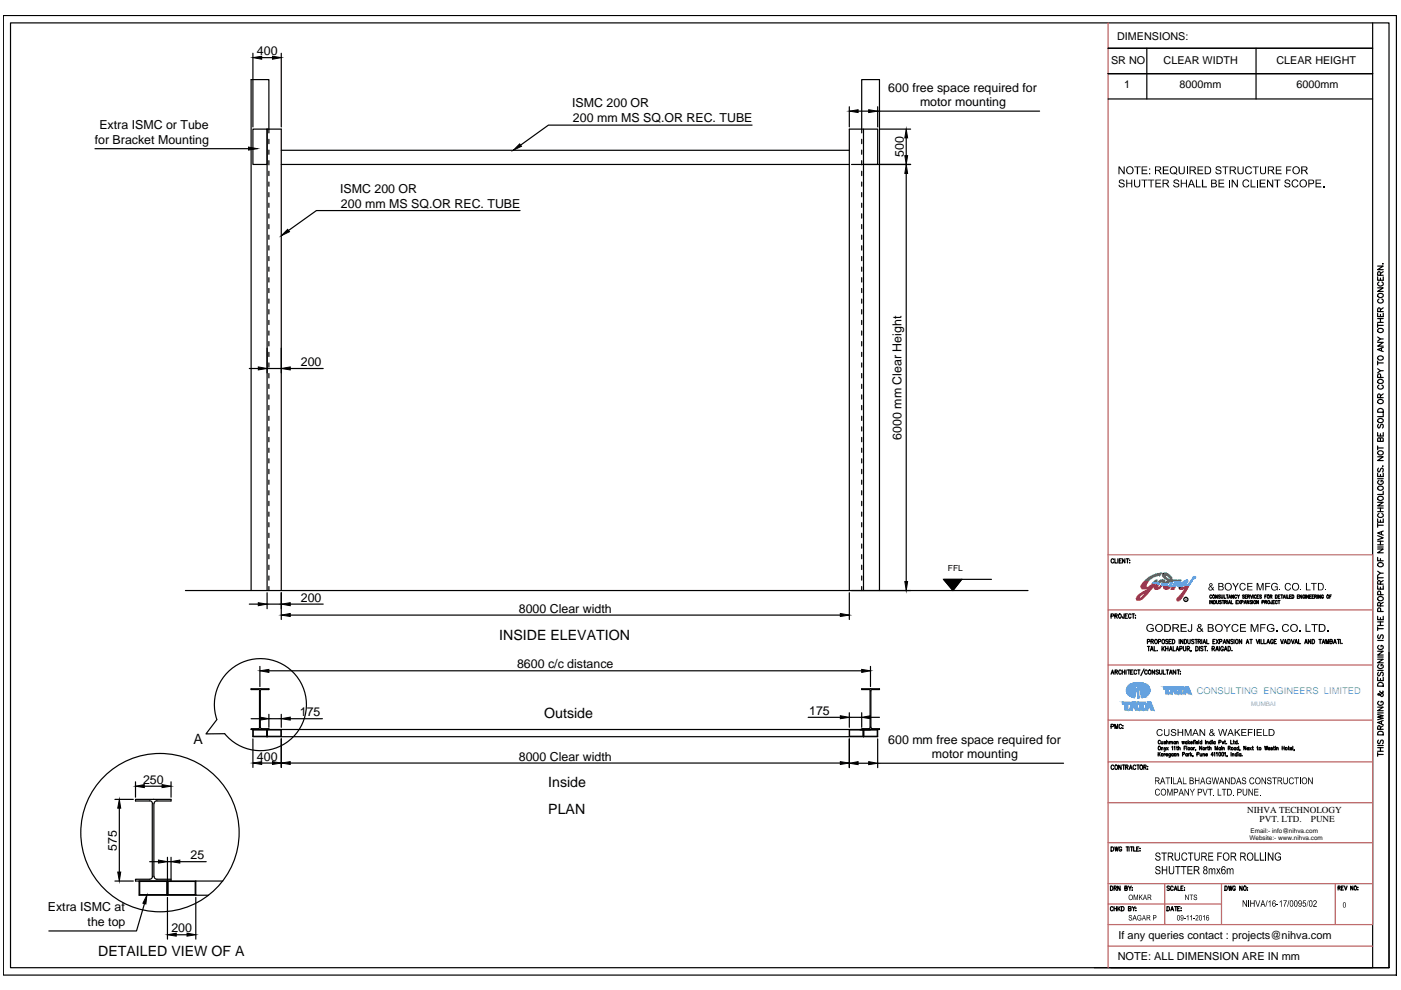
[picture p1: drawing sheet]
<svg xmlns="http://www.w3.org/2000/svg" width="297mm" height="210mm" viewBox="0 0 297 210" stroke-linecap="round" stroke-linejoin="round" font-family="sans-serif">
<defs><g id="words">
<g font-size="3">
<text x="105.9" y="135.7">INSIDE ELEVATION</text>
<text x="115.4" y="152.3">Outside</text>
<text x="41" y="157.7">A</text>
<text x="116.2" y="166.8">Inside</text>
<text x="116.2" y="172.5">PLAN</text>
<text x="20.8" y="202.6">DETAILED VIEW OF A</text>
</g>
<g font-size="2.6">
<text x="54.5" y="11.8">400</text>
<text x="121.3" y="22.8">ISMC 200 OR</text>
<text x="188.3" y="19.4">600 free space required for</text>
<text x="195.1" y="22.5">motor mounting</text>
<text x="21.1" y="27.3">Extra ISMC or Tube</text>
<text x="121.5" y="25.9">200 mm MS SQ.OR REC. TUBE</text>
<text x="20.1" y="30.5">for Bracket Mounting</text>
<text x="191.6" y="33.3" transform="rotate(-90 191.6 33.3)">500</text>
<text x="72.1" y="40.9">ISMC 200 OR</text>
<text x="72.3" y="44.1">200 mm MS SQ.OR REC. TUBE</text>
<text x="63.8" y="77.6">200</text>
<text x="191.1" y="93.2" transform="rotate(-90 191.1 93.2)">6000 mm Clear Height</text>
<text x="63.8" y="127.6">200</text>
<text x="110" y="129.9">8000 Clear width</text>
<text x="109.6" y="141.7">8600 c/c distance</text>
<text x="63.6" y="151.9">175</text>
<text x="171.6" y="151.6">175</text>
<text x="54.5" y="161.3">400</text>
<text x="110" y="161.3">8000 Clear width</text>
<text x="188.3" y="157.7">600 mm free space required for</text>
<text x="197.6" y="160.8">motor mounting</text>
<text x="30.3" y="166.2">250</text>
<text x="24.8" y="180.3" transform="rotate(-90 24.8 180.3)">575</text>
<text x="40.4" y="182.2">25</text>
<text x="10.1" y="193.2">Extra ISMC at</text>
<text x="18.6" y="196.4">the top</text>
<text x="36.4" y="197.7">200</text>
</g>
<g font-size="2.3">
<text x="236.8" y="8.5">DIMENSIONS:</text>
<text x="235.6" y="13.6">SR NO</text>
<text x="246.7" y="13.6">CLEAR WIDTH</text>
<text x="270.6" y="13.6">CLEAR HEIGHT</text>
<text x="238.4" y="18.7">1</text>
<text x="250.1" y="18.7">8000mm</text>
<text x="274.9" y="18.7">6000mm</text>
<text x="237" y="203.6">NOTE: ALL DIMENSION ARE IN mm</text>
<text x="237.1" y="199">If any queries contact : projects@nihva.com</text>
</g>
<text font-size="2" fill="#6ea5dd" x="253.7" y="147.1">CONSULTING ENGINEERS LIMITED</text>
<g font-size="1.9">
<text x="264.4" y="172.3">NIHVA TECHNOLOGY</text>
<text x="267.1" y="174.4">PVT. LTD.</text>
<text x="277.9" y="174.4">PUNE</text>
</g>
<text font-size="1.8" x="201" y="121.1">FFL</text>
<g font-size="1.4">
<text x="264.9" y="178">Website:- www.nihva.com</text>
<text x="265.1" y="176.5">Email:- info@nihva.com</text>
</g>
<text font-size="1.3" fill="#6ea5dd" x="265.2" y="149.6">MUMBAI</text>
</g></defs>
<!-- layer: 0 -->
<g fill="none" stroke="#000" stroke-width=".25">
<path d="M.7 3.3h295.4v203.4h-295.4zM2.2 4.9h292.3v200.3h-292.3zM53.6 11.3v15.6M55.5 12.2h2.3M59.6 11.3v15.6M234.9 10.2h56.1M234.9 15.6h56.1M243.1 10.2v10.8M266.3 10.2v10.8M291 4.9v200.3h-59M20.1 31.5h32.6M57 28.2v-11.3h-3.8v108.3"/>
<path d="M57 29.5v1M57 31.8v.9M57 34.1v.9M57 36.3v.9M57 38.6v.9M59.6 31.9h120.5M59.6 34.9h120.5M159.5 26.5h-43.2l-5.9 4.3M180.1 22.6v4.3M180.5 34.9h12.6M181.9 23.6h2.3M182.7 28.2v-11.3h3.8v108.3"/>
<path d="M182.7 29.5v1M182.7 31.8v.9M182.7 34.1v.9M182.7 36.3v.9M182.7 38.6v.9M183.1 34.9h3v-7.5h-6v97.8M183.1 27.4v97.8M186.1 22.6v4.3M186.1 23.6h34.3M186.5 27.4h6.6M192.1 29.2v3.8M192.1 36.8v86.5"/>
<path d="M234.9 21h56.1M57 40.8v.9M57 43.1v.9M57 45.3v1M57 47.6v.9M57 49.9v.8M57 52.1v.9M57 54.4v.9M57 56.6v.9M57 58.9v.9M110.3 44.6h-43.2l-5.9 4.3M182.7 40.8v.9"/>
<path d="M182.7 43.1v.9M182.7 45.3v1M182.7 47.6v.9M182.7 49.9v.8M182.7 52.1v.9M182.7 54.4v.9M182.7 56.6v.9M182.7 58.9v.9M292.1 58.7v.7h1.2v-.7M292.1 56.4h1.2l-1.2 .8h1.2M292.4 59.8a.49 .49 0 0 0-.2 .7 .49 .49 0 0 0 .8 .1l.3-.3-.1-.3-.2-.2M292.7 58.4l-.1-.7-.4-.1-.1 .8h1.2"/>
<path d="M292.7 59v.4M293.1 55.9h.2zM293.3 57.6l-.6 .4M52.9 78.1h1.9M56.6 78.1h3M57 61.2v.8M57 63.4v.9M57 65.6v1M57 67.9v.9M57 70.2v.9M57 72.4v.9M57 74.7v.9"/>
<path d="M57 76.9v.9M57 79.2v.9M61.5 78.1h7M182.7 61.2v.8M182.7 63.4v.9M182.7 65.6v1M182.7 67.9v.9M182.7 70.2v.9M182.7 72.4v.9M182.7 74.7v.9M182.7 76.9v.9M182.7 79.2v.9"/>
<path d="M292.1 72.6h1.2l-1.2 .8h1.2M292.1 66.4v.7h1.2v-.7M292.1 61h1.2l-1.2 .8h1.2M292.1 68.6v.8M292.1 76.6v.8M292.1 78.2l.6 .4M292.1 76.9h1.2M292.1 71.4l.6 .5M292.1 69h1.2M292.1 68.4h1.2M292.1 67.5h1.2M292.2 75.7a.53 .53 0 0 1 .8-.2 .53 .53 0 0 1 0 .8 .53 .53 0 0 1-.7 0 .53 .53 0 0 1-.1-.6z"/>
<path d="M292.3 69.7a.54 .54 0 0 1 .7-.1 .54 .54 0 0 1 .1 .8 .54 .54 0 0 1-.8 .1 .54 .54 0 0 1 0-.8zM292.3 62.3a.54 .54 0 0 1 .7-.1 .54 .54 0 0 1 .1 .8 .54 .54 0 0 1-.8 .1 .54 .54 0 0 1 0-.8zM292.4 63.4a.5 .5 0 0 0-.2 .7 .5 .5 0 0 0 .8 .1l.3-.3-.1-.3-.2-.2M292.7 66.1v-.5l-.4-.3-.2 .3v.5h1.2M292.7 66.7v.4M292.7 67.5v.9M292.9 73.8v.6M293.3 78.6h-.6l-.6 .5M293.3 73.6l-1.2 .5 1.2 .4M293.3 71.9h-.6l-.6 .4M293.3 65.3l-.6 .4M57 81.5v.9"/>
<path d="M57 83.7v.9M57 86v.9M57 88.3v.8M57 90.5v.9M57 92.7v1M57 95v.9M57 97.3v.9M57 99.5v.9M182.7 81.5v.9M182.7 83.7v.9M182.7 86v.9M182.7 88.3v.8"/>
<path d="M182.7 90.5v.9M182.7 92.7v1M182.7 95v.9M182.7 97.3v.9M182.7 99.5v.9M292.1 96.8h1.2l-1.2 .8h1.2M292.1 91.7v.7h1.2v-.7M292.1 94.6v.8M292.1 95h1.2M292.2 95.8a.53 .53 0 0 1 .8-.2 .53 .53 0 0 1 0 .8 .53 .53 0 0 1-.7 0 .53 .53 0 0 1-.1-.6zM292.2 84.9a.53 .53 0 0 1 .8-.2 .53 .53 0 0 1 0 .8 .53 .53 0 0 1-.7 0 .53 .53 0 0 1-.1-.6zM292.3 99.3l-.2 .3 .2 .5 .3-.2 .3-.6h.2l.2 .3-.2 .5"/>
<path d="M292.3 89.9l-.2 .3 .2 .5 .3-.1 .3-.7h.2l.2 .3-.2 .5M292.3 88.8a.52 .52 0 0 1 .7 0 .52 .52 0 0 1 0 .8 .51 .51 0 0 1-.7-.1 .51 .51 0 0 1 0-.7zM292.3 86.7a.65 .65 0 0 1 .7 0 .65 .65 0 0 1 .3 .7h-1.2zM292.3 80.5a.52 .52 0 0 1 .7 0 .52 .52 0 0 1 0 .8 .51 .51 0 0 1-.7-.1 .51 .51 0 0 1 0-.7zM292.4 81.6a.5 .5 0 0 0-.2 .8 .5 .5 0 0 0 .8 .1l.3-.3-.1-.4-.2-.2M292.7 93.1l.2-.3 .3 .1 .1 .2v.5h-1.2l.1-.7h.4l.1 .7M292.7 84.3v-.5l-.4-.3-.2 .3v.5h1.2M292.7 92v.4M292.7 80v-.6l-.5-.1-.1 .7h1.2M293.1 98.8h.2zM293.3 87.7v.6h-1.2M293.3 83.5l-.6 .4"/>
<path d="M57 101.8v.9M57 104v.9M57 106.3v.9M57 108.6v.9M57 110.8v.9M57 113.1v.9M57 115.3v.9M57 117.6v.9M57 119.8v1M182.7 101.8v.9M182.7 104v.9M182.7 106.3v.9"/>
<path d="M182.7 108.6v.9M182.7 110.8v.9M182.7 113.1v.9M182.7 115.3v.9M182.7 117.6v.9M182.7 119.8v1M292.1 118.2v.7h1.2M292.1 116.4h1.2l-1.2 .8h1.2M292.1 113.6l1.2 .4-1.2 .5M292.1 110v.7h1.2v-.7M292.1 106.5h1.2l-1.2 .8h1.2M292.1 100.3v.7h1.2v-.7"/>
<path d="M292.1 111v.8M292.1 116h1.2M292.1 115.5h1.2M292.1 114.8h1.2M292.1 111.4h1.2M292.1 108.5h1.2M292.1 107.7h1.2M292.1 101.5h1.2M292.2 119.5a.53 .53 0 0 1 .8-.2 .53 .53 0 0 1 0 .8 .53 .53 0 0 1-.7 0 .53 .53 0 0 1-.1-.6zM292.3 105.3a.54 .54 0 0 1 .7-.1 .54 .54 0 0 1 .1 .8 .54 .54 0 0 1-.8 .1 .54 .54 0 0 1 0-.8zM292.3 103.2a.54 .54 0 0 1 .7-.1 .54 .54 0 0 1 .1 .7 .54 .54 0 0 1-.8 .1 .54 .54 0 0 1 0-.7zM292.4 108.9a.5 .5 0 0 0-.2 .7 .5 .5 0 0 0 .8 .1l.3-.3-.1-.4-.2-.1"/>
<path d="M292.4 101.9a.52 .52 0 0 0-.1 .8 .52 .52 0 0 0 .8-.1l.2-.2-.1-.3-.4-.2v.3M292.7 100.6v.4M292.7 107.7v.8M292.7 110.3v.4M292.7 114.8v.7M292.7 118.4v.5M292.9 112.8v.5M293.3 112.6l-1.2 .4 1.2 .5M293.3 104.2v.6h-1.2M39.3 125.2h178.7M52.9 128.1h1.9M56.6 125.2v-97.8h-3v7.5h3v-7.5h3v97.8"/>
<path d="M56.6 125.7v3.4M56.6 128.1h3M57 122.1v.9M57 124.4v.8M59.6 125.7v5.6M61.5 130.4h116.7M61.5 128.1h7M180.1 125.7v5.6M182.7 122.1v.9M182.7 124.4v.8M203.9 122.8l-1.9 2.4-1.9-2.4h10.1M292.1 139.8h1.2l-1.2 .7h1.2"/>
<path d="M292.1 138.1h1.2l-1.2 .8h1.2M292.1 130.7v.7h1.2v-.7M292.1 124.2v.7h1.2v-.7M292.1 122.1v.8M292.1 132.9v.8M292.1 139.3h1.2M292.1 135.8h1.2M292.1 133.3h1.2M292.1 132.6h1.2M292.1 131.9h1.2M292.1 122.5h1.2M292.1 121.1l.6 .4"/>
<path d="M292.2 126.7a.53 .53 0 0 1 .8-.2 .53 .53 0 0 1 0 .8 .52 .52 0 0 1-.7 0 .52 .52 0 0 1-.1-.6zM292.3 134.6l-.2 .3 .2 .5 .3-.1 .3-.7h.2l.2 .3-.2 .5M292.4 136.8a.5 .5 0 0 0-.2 .8 .5 .5 0 0 0 .8 .1 .41 .41 0 0 0 .3-.5 .41 .41 0 0 0-.5-.4v.3M292.7 128.5l-.1-.8h-.4l-.1 .8h1.2M292.7 123.9l-.1-.8h-.4l-.1 .8h1.2M292.7 124.5v.4M292.7 131v.4M292.7 131.9v.7M292.7 129.7v-.7l-.5-.1-.1 .8h1.2M292.7 126.1v-.7h-.5l-.1 .7h1.2M293.3 121.5h-.6l-.6 .5M293.3 127.7l-.6 .4"/>
<path d="M293.3 123.1l-.6 .4M294.5 138.3v66.9h-59M46 152.6l-2.3 3h3.9M46 152.6a9.8 9.8 0 0 1 10-12.9 9.8 9.8 0 0 1 7.8 14.2 9.8 9.8 0 0 1-16.2 1.6M53.2 152.4h1.9M53.6 154.7v1.5h132.5v-1.5M53.6 156.7v6M53.7 156.1h2.9M53.7 154.8h2.9M54.7 146.2h-1.5v-.2h3.8v.2h-1.5l-.3 .3v7.7l.3 .3h1.5v.2M54.7 154.5h-1.5v.2h133.3v-.2h-1.6M54.7 146.2l.4 .3"/>
<path d="M55 146.5v7.7M55.1 154.2l-.4 .3M55.1 141.3v4.3M56.6 154.7v1.5M56.7 154.8h2.9v1.3h-2.9zM57 151.5v2.7M57 142.2h125.7M57 152.4h2.6M59.6 151.5v2.7M59.6 154.7v1.5M59.6 156.6v6.1M61.5 152.4h6.9"/>
<path d="M171.4 152.1h6.8M180.1 151.1v3.1M180.1 154.7v1.5M180.1 156.7v6.1M180.1 152.1h2.6M182.7 151.1v3.1M183 154.8v1.3h-2.9v-1.3h5.9v1.3h-2.9v-1.3M183.1 154.7v1.5M184.5 146.5v7.7M184.5 154.2l-.3 .3h-1.5v.2M184.6 141.3v4.3M184.6 152.1h1.9"/>
<path d="M184.9 146.2h1.6v-.2h-3.8v.2h1.5l.3 .3M185 146.2l-.4 .3v7.7l.4 .3M186.1 156.7v6.1M292.1 151.5l1.2 .3-1.2 .2 1.2 .3-1.2 .3M292.1 149.9h1.2l-1.2 .8h1.2M292.1 143.6v.7h1.2v-.7M292.1 160h1.2M292.1 159.6v.7M292.1 159.3h1.2M292.1 158.5h1.2M292.1 158.1h1.2M292.1 151.2h1.2"/>
<path d="M292.1 142.1h1.2M292.3 156.9l-.2 .3 .2 .5 .3-.1 .2-.6h.4l.1 .4-.2 .3M292.3 155.1a.65 .65 0 0 1 .7 0 .65 .65 0 0 1 .3 .7h-1.2zM292.3 144.8l.3-.1 .5 .1 .2 .7h-1.2zM292.3 142.5l-.2 .3 .2 .5 .3-.1 .3-.7h.2l.2 .3-.2 .5M292.4 148.7a.52 .52 0 0 0-.1 .8 .52 .52 0 0 0 .8-.1l.2-.2-.1-.3-.4-.2v.3M292.4 140.9a.49 .49 0 0 0-.2 .7 .49 .49 0 0 0 .8 .1 .39 .39 0 0 0 .3-.5 .39 .39 0 0 0-.5-.3v.3M292.6 146.5l-.1 .2a.68 .68 0 0 1 .6 .9h-.3l-.4-.5-.3 .1 .2 .2 .3-.1 .6-.5-.1-.3M292.7 154.6l-.1-.7h-.4l-.1 .7h1.2M292.7 143.9v.4M292.7 158.5v.8M292.9 152.9v.6"/>
<path d="M293.3 152.8l-1.2 .4 1.2 .5M293.3 153.9l-.6 .3M24.4 169.5h3.9M25.3 171.4v13.5M28.7 165.8v3.2M30.6 166.7h3.8M31.7 169.8h-3v-.3h7.6v.3h-3M31.7 169.8a.61 .61 0 0 1 .6 .6M32.3 170.4v15.4M33.3 169.8a.61 .61 0 0 0-.6 .6l-.1 15.4M36.3 165.8v3.2M55.5 161.8h2.3"/>
<path d="M61.5 161.8h116.7M181.9 161.8h2.3M186.1 161.8h39.4M24.4 186.8h3.9M29.5 186.8v3h12M29.6 186.9h5.8v2.8h-5.8zM30.6 191.6l-1.7 5.8h-18.5M31.7 182.7h1.9M32.3 185.8a.61 .61 0 0 1-.6 .6h-3v.4h18.5M32.7 185.8a.61 .61 0 0 0 .6 .6M33.3 186.4h3v.4M35.5 181.8v4.9"/>
<path d="M35.5 186.8v3M35.5 190.3v8.8M35.5 182.7h.8M35.6 186.9h5.8v2.8h-5.8zM36.3 181.8v4.5M37.4 198.2h2.3M38.1 182.7h5.6M41.5 186.8v3h2.7M41.5 190.3v8.8"/>
<circle cx="33.9" cy="176.5" r="16.8"/>
</g>
<g fill="#000" stroke="#000" stroke-width=".21">
<path d="M53.6 12.2l1.9-.3v.7zM57.8 11.9l1.8 .3-1.8 .4zM52.7 31.2l1.9 .3-1.9 .3zM108.8 31.9l1.4-1.4 .4 .5zM180.1 23.6l1.8-.3v.6zM184.2 23.3l1.9 .3-1.9 .3zM192.1 34.9l.3 1.9h-.6zM192.1 27.4l.3 1.8h-.6zM191.8 33h.6l-.3 1.9zM59.6 50l1.4-1.4 .4 .5zM54.8 77.8l1.8 .3-1.8 .3zM59.6 78.1l1.9-.3v.6z"/>
<path d="M54.8 127.8l1.8 .3-1.8 .3zM59.6 130.4l1.9-.3v.6zM59.6 128.1l1.9-.3v.6zM178.2 130.1l1.9 .3-1.9 .3zM191.8 123.3h.6l-.3 1.9zM200.1 122.8h3.8l-1.9 2.4zM55.1 152l1.9 .4-1.9 .3zM55.1 142.2l1.9-.3v.7zM59.6 152.4l1.9-.4v.7zM178.2 151.8l1.9 .3-1.9 .3zM182.7 141.9l1.9 .3-1.9 .4zM182.7 152.1l1.9-.3v.6z"/>
<path d="M25.3 169.5l.3 1.9h-.6zM28.7 166.7l1.9-.3v.6zM34.4 166.4l1.9 .3-1.9 .3zM53.6 161.8l1.9-.3v.6zM57.8 161.5l1.8 .3-1.8 .3zM59.6 161.8l1.9-.3v.6zM178.2 161.5l1.9 .3-1.9 .3zM180.1 161.8l1.8-.3v.6zM184.2 161.5l1.9 .3-1.9 .3zM25 184.9h.6l-.3 1.9zM31.1 189.8l-.2 1.9-.6-.2zM33.6 182.4l1.9 .3-1.9 .3z"/>
<path d="M35.5 198.2l1.9-.3v.6zM36.3 182.7l1.8-.3v.6zM39.7 197.9l1.8 .3-1.8 .3z"/>
</g>
<g fill="#000">
<path d="M237.1 35.3h.3l.8 1.3v-1.3h.2v1.6h-.2l-.9-1.3v1.3h-.2zM237.3 38.2l.7-.2 .3 .2 .1 .4h-.2l-.1-.3h-.2a.3 .3 0 0 0-.5 .2 .3 .3 0 0 0 .5 .3l.5 .3-.1 .6h-.7l-.4-.3-.1-.2h.2l.4 .4 .5-.2a.44 .44 0 0 0-.1-.4 .44 .44 0 0 0-.5-.1l-.4-.3zM238.8 38.1h.2v.7h.8v-.7h.3v1.6h-.3v-.8h-.8v.8h-.2zM240.5 35.3h1.3v.2h-.5v1.4h-.3v-1.4h-.5zM240.4 38.1h.3v1.3l.3 .2 .5-.2v-1.3h.3v1.2l-.3 .4h-.7l-.3-.2zM242 35.3h1.2v.2h-.9v.5h.9v.2h-.9v.5h1v.2h-1.3zM242 38.1h1.3v.2h-.5v1.4h-.2v-1.4h-.6zM243.4 38.1h1.3v.2h-.5v1.4h-.2v-1.4h-.6zM245 38.1h1.2v.2h-1v.5h.9v.2h-.9v.5h1v.2h-1.2zM246.5 35.3h1.3v.2h-1v.5h.9v.2h-.9v.5h1v.2h-1.3zM248.9 38.2l.7-.2 .3 .3 .1 .3-.6-.4a.28 .28 0 0 0-.4 .3 .28 .28 0 0 0 .4 .2l.6 .4-.1 .5-.7 .1-.5-.3v-.2h.2l.1 .2 .5 .2a.28 .28 0 0 0 .3-.3 .28 .28 0 0 0-.3-.3l-.6-.2-.1-.4zM250.3 38.1h.3v.7h.8v-.7h.3v1.6h-.3v-.8h-.8v.8h-.3z"/>
<path d="M249.9 35.3h.2v1.2l.3 .3 .5-.2 .1-1.3h.2v1.2l-.3 .4h-.6l-.3-.2zM251.6 35.3h.2v1.6h-.2zM253.6 38.1h.2v1.4h.8v.2h-1zM253.9 35.3h1.2v.2h-1v.5h.9v.2h-.9v.5h1v.2h-1.2zM254.8 38.1h.3v1.4h.8v.2h-1.1zM257.8 35.5l.3-.3h.4l.4 .3v.3h-.2l-.3-.3a.28 .28 0 0 0-.4 .1 .28 .28 0 0 0 .3 .3l.6 .3 .1 .4-.1 .2-.9 .1-.3-.4v-.1h.2l.1 .2 .4 .2a.28 .28 0 0 0 .4-.3 .28 .28 0 0 0-.4-.3l-.6-.3zM258.3 38.1h1.2v.2h-.9v.5h.9v.2h-.9v.5h1v.2h-1.3zM259.2 35.3h1.3v.2h-.6v1.4h-.2v-1.4h-.5zM260.5 38.1h.3v1.6h-.3zM261.1 38.1h.3l.8 1.3v-1.3h.3v1.6h-.3l-.8-1.3v1.3h-.3zM262.4 35.3h.2v1.3l.3 .2 .5-.2 .1-1.3h.2v1.2l-.2 .4h-.8l-.2-.2zM263.7 38.2l.7-.2 .3 .3 .2 .2-.2 .1-.2-.3-.4-.1-.5 .5 .1 .5 .2 .3 .4 .1 .4-.5 .2 .1-.3 .5h-.7l-.3-.2-.2-.9z"/>
<path d="M265.2 38.1h.2v1.4h.8v.2h-1zM264.1 35.5l.5-.3h.4l.3 .3 .1 .2-.2 .1-.2-.3h-.5l-.3 .6 .1 .4 .3 .3 .4-.1 .2-.3h.3l-.2 .4-.3 .1-.8-.1-.2-.5zM265.6 35.3h1.3v.2h-.6v1.4h-.2v-1.4h-.5zM266.5 38.1h.2v1.6h-.2zM267.1 38.1h1.2v.2h-1v.5h.9v.2h-.9v.5h1v.2h-1.2zM267.2 35.3h.2v1.2l.3 .3 .5-.2v-1.3h.2l-.1 1.5-.8 .1-.3-.2zM268.6 38.1h.2l.9 1.3v-1.3h.2v1.6h-.2l-.9-1.3v1.3h-.2zM270.5 35.3h1.2v.2h-1v.5h.9v.2h-.9v.5h1v.2h-1.2zM270.2 38.1h1.3v.2h-.5v1.4h-.3v-1.4h-.5zM272.4 38.3l.3-.3h.5l.3 .2v.4h-.2l-.1-.3h-.2a.3 .3 0 0 0-.4 .2 .3 .3 0 0 0 .4 .3l.6 .3-.2 .6h-.7l-.4-.4 .2-.1 .2 .3h.4a.3 .3 0 0 0 .3-.4 .3 .3 0 0 0-.5-.1l-.5-.3zM272.7 35.3h1.1v.2h-.9v.5h.8v.2h-.8v.7h-.2zM274.1 38.2l.7-.2 .4 .3 .1 .2-.2 .1-.2-.3h-.5l-.3 .5v.5l.4 .3 .4-.1 .2-.4 .2 .1-.3 .5h-.7l-.3-.3-.2-.7z"/>
<path d="M278.9 38.1h1.2v.2h-1v.5h1v.2h-1v.5h1v.2h-1.2zM280.5 39.5h.2v.2h-.2z"/>
<path d="M238.7 36.1a.85 .85 0 0 1 1.7 0 .85 .85 0 0 1-1.7 0zM239.1 35.6l-.1 .2 .1 .8 .3 .2 .5-.1 .2-.3v-.7l-.5-.3z"/>
<path d="M243.6 35.7h.3v.3h-.3zM243.6 36.7h.3v.2h-.3z"/>
<path d="M244.9 35.3l1.2 .1 .1 .6-.5 .2 .6 .7h-.2l-.7-.7h-.3v.7h-.2zM245.1 35.5v.5h.7a.28 .28 0 0 0 .2-.4 .28 .28 0 0 0-.4-.1z"/>
<path d="M246.5 38.1h1.1l.2 .2v.5l-.5 .2 .6 .7h-.2l-.6-.7h-.4v.7h-.2zM246.7 38.3v.5h.5a.29 .29 0 0 0 .4-.2 .29 .29 0 0 0-.3-.3z"/>
<path d="M248.2 35.5l.4-.3 .7 .2 .3 .4v.6a.26 .26 0 0 0-.2 .3 .26 .26 0 0 0 .2 .2v.2l-.4-.2h-.6l-.5-.3-.1-.7zM248.4 35.5l-.2 .5 .1 .4 .2 .3 .4 .1v-.3l.3 .1 .2-.3-.1-.6-.4-.3z"/>
<path d="M252.5 38.1h.2l.7 1.6h-.3l-.2-.5h-.6l-.2 .5h-.3zM252.6 38.3l-.3 .8h.6z"/>
<path d="M252.2 35.3h1.1l.2 .2v.4l-.4 .3 .6 .7h-.3l-.4-.6-.2-.1h-.4v.7h-.2zM252.4 35.5v.5h.7a.28 .28 0 0 0 .2-.3 .28 .28 0 0 0-.3-.2z"/>
<path d="M255.4 35.3h1l.2 .2 .2 .3v.6l-.3 .4-1.1 .1zM255.6 35.5v1.2h.8l.2-.3-.1-.7-.3-.2z"/>
<path d="M256.8 38.1h.9l.2 .2v.4l-.2 .1 .3 .2v.3l-.2 .4h-1zM257 38.3v.5l.6-.1a.21 .21 0 0 0 .2-.2 .21 .21 0 0 0-.3-.2zM257 39v.5h.4a.3 .3 0 0 0 .4-.3 .3 .3 0 0 0-.4-.2z"/>
<path d="M260.7 35.3l1.2 .1 .1 .5-.4 .3 .6 .7h-.3l-.6-.7h-.4v.7h-.2zM260.9 35.5v.5h.7a.28 .28 0 0 0 .2-.4 .28 .28 0 0 0-.4-.1z"/>
<path d="M268.8 35.3h1.1l.2 .2v.4l-.5 .3 .7 .7h-.3l-.4-.6-.2-.1h-.4v.7h-.2zM269 35.5v.5h.6a.28 .28 0 0 0 .3-.3 .28 .28 0 0 0-.3-.2z"/>
<path d="M274 36.1a.85 .85 0 0 1 1.7 0 .85 .85 0 0 1-1.7 0zM274.4 35.5l-.1 .3v.6l.2 .3 .5 .1 .3-.3v-.7l-.4-.4z"/>
<path d="M275.5 38.9a.85 .85 0 0 1 1.7 0 .85 .85 0 0 1-1.7 0zM275.9 38.4l-.2 .2 .1 .8 .4 .2 .4-.1 .3-.6-.1-.5-.4-.2z"/>
<path d="M275.9 35.3h1l.3 .2v.4l-.4 .3 .6 .7h-.3l-.6-.7h-.4v.7h-.2zM276.1 35.5v.5h.5a.28 .28 0 0 0 .4-.3 .28 .28 0 0 0-.4-.2z"/>
<path d="M277.4 38.1h.9l.3 .3-.1 .6-.9 .1v.6h-.2zM277.6 38.3v.5l.8-.1a.32 .32 0 0 0-.1-.3 .32 .32 0 0 0-.3-.1z"/>
</g>
<!-- layer: Format -->
<g fill="#000">
<path d="M261.3 123.6h.2l.5 .8 .4-.8h.3l-.6 1v.6h-.2v-.6zM262.9 123.9l.5-.3 .6 .3 .1 .2h-.2l-.3-.3h-.3l-.3 .3v.6l.3 .3h.4l.2-.4h.2l-.3 .6h-.5l-.3-.2-.2-.3zM264.4 123.6h1.1v.2h-.8v.5h.8v.1h-.8v.6h.8v.2h-1.1zM266.4 123.6h.3l.5 1.4 .4-1.4h.3v1.6h-.2v-1.3l-.4 1.3h-.2l-.5-1.3v1.3h-.2zM268.3 123.6h1v.2h-.8v.5h.7v.1h-.7v.8h-.2zM269.7 123.8l.5-.2 .6 .2 .1 .3h-.2l-.3-.3-.5 .1-.2 .7 .2 .4h.6l.2-.2v-.3h-.4v-.2h.6v.9l-.2-.2-.3 .2h-.4l-.4-.3-.1-.6zM271.3 125h.2v.2h-.2zM272.5 123.9l.3-.3h.5l.3 .3 .1 .2h-.2l-.3-.3h-.3l-.3 .5 .1 .6 .3 .1h.4l.1-.4h.3l-.3 .5-.6 .1-.3-.1-.2-.7zM275.7 125h.2v.2h-.2zM276.9 123.6h.2v1.4h.8v.2h-1zM277.9 123.6h1.3v.2h-.5v1.4h-.2v-1.4h-.6zM281 125h.2v.2h-.2z"/>
<path d="M256.4 123.8l.2-.2 .5 .2v.3l-.3 .3 .3 .3 .1-.3h.1l-.1 .4 .3 .4-.4-.2-.3 .2h-.4l-.2-.3 .1-.4a.34 .34 0 0 0 .1-.6zM256.5 124a.2 .2 0 0 0 .4 0 .2 .2 0 0 0-.4 0zM256.5 124.5v.1a.3 .3 0 0 0 .1 .4 .3 .3 0 0 0 .4-.1l-.3-.5z"/>
<path d="M258.3 123.6l1 .1 .1 .4-.2 .2 .2 .2v.4l-.1 .2-1 .1zM258.5 123.8v.5h.4a.26 .26 0 0 0 .3-.3 .26 .26 0 0 0-.3-.2zM258.5 124.4v.6h.7a.31 .31 0 0 0 0-.4 .31 .31 0 0 0-.3-.2z"/>
<path d="M259.6 124.4a.8 .8 0 0 1 1.6 0 .8 .8 0 0 1-1.6 0zM260 123.9l-.1 .2 .1 .7 .3 .2h.4l.3-.5-.2-.6-.2-.1z"/>
<path d="M273.8 124.4a.81 .81 0 0 1 1.6 0 .81 .81 0 0 1-1.6 0zM274 124.4a.6 .6 0 0 0 1.2 0 .6 .6 0 0 0-1.2 0z"/>
<path d="M279.4 123.6h.8l.4 .3 .1 .8-.4 .5h-.9zM279.6 123.8v1.2h.6l.2-.3v-.6l-.2-.3z"/>
</g>
<!-- layer: border -->
<g fill="none" stroke="#ff003f" stroke-width=".25">
<path d="M240.9 127h1.3M240.9 126.9h1.4M241 126.7h.6M241 127.1h1M241 126.6h.6M241 127.2h.8M241.1 126.5h.5M241.2 126.4h.6M241.3 126.2h.6M241.5 126.1h.6M241.6 126h.7M241.8 125.8h.7"/>
<path d="M241.9 124.3h1.1M241.9 124.4h1.2M242 124.1h1M242 124.5l2.5 .1M242 124.7h2.2M242 125.7h1.4M242 126.7h.5M242 124h1M242.1 123.9h1M242.1 124.8h2.1M242.1 126.6h.5M242.2 125.6h1.3"/>
<path d="M242.2 123.8h.9M242.3 126.5h.4M242.3 123.6h.9M242.4 126.4h.5M242.4 125.5h1.3M242.4 123.5h.9M242.5 126.2h.5M242.5 123.4h.9M242.6 126.1h.5M242.6 126h.6M242.6 125.3h1.1M242.6 123.3h.8"/>
<path d="M242.7 125.8h.6M242.9 125.2h.9M243.2 125.1h.8M243.2 125h.9M243.6 124.4h1.9M243.7 124.3h1.8M243.9 124.1h1.7M244.1 124h.5M244.2 123.9h.6M244.2 123.8h.6M244.7 124.7h1.2M244.7 124.6h1.4"/>
<path d="M244.8 124.8h1M244.9 125h.6M245 124h.6M245.1 123.9h.3M245.8 124.4h.4M246 124.3h.3M246.1 124.1h.3M246.7 124.3h.6M246.7 124.4h1.5M246.7 124.7h1.3M246.7 124.6h1.4M246.8 124.8h1"/>
<path d="M247.1 125h.4M248.3 125h.6M248.3 124.8h.6M248.4 124.7h.6M248.4 124.6h.8M249.5 127.2h.7M249.5 127.1h.8M249.5 127h.9M249.6 127.4h.4M249.6 126.9h.9M249.7 126.7h.9M249.8 126.6h.8"/>
<path d="M250 126.5h.8M250 124.8h1.1M250 124.7h1.3M250 126.4h.8M250.1 125h.7M250.2 124.6h1.7M250.2 126.2h.7M250.3 126.1h.6M250.4 126h.7M250.5 125.8h.6M250.6 125.7h.6M250.8 125.6h.5"/>
<path d="M250.8 125.5h.6M250.9 125.3h.5M251 125.2h.5M251.1 124.4h.9M251.1 125h.6M251.1 125.1h.5M251.3 124.8h.4M251.4 124.7h.4M251.7 124.3h.3"/>
</g>
<g fill="none" stroke="#007fff" stroke-width=".25">
<path d="M242.9 123h.2M243 123.1h.4M244.4 123.6h.5M244.5 123.5h.6M245.2 123.8h.6M245.2 123.6h.7M245.4 123.9h.3M246.2 123.8h1.4M246.2 124h.3M246.2 123.9h1.3M246.3 123.6h1.4M246.4 124.1h.1"/>
<path d="M246.7 124.1h.7M246.8 124h.7M247.2 124.3h.3M247.8 124.3h.5M247.8 124.1h.5M248 124h.4M248.1 123.9h.3M248.1 123.8h.4M248.1 123.6h.4M248.2 123.5h.4M248.5 124.4h.7M248.6 124.3h.7"/>
<path d="M248.7 124.1h.7M248.8 124h.7M248.8 123.9h2.6M248.8 123.3h1.5M248.9 123.8h1.4M248.9 123.6h1.4M249 123.5h1.3M249 123.4h1.3M249.5 124h1.6M249.6 124.1h1.3M249.7 124.3h1M249.9 124.4h.9"/>
<path d="M250.4 123.8h.5M250.5 123.6h.5M250.6 123.5h.5M250.8 123.4h.4M250.9 123.3h1M251.1 123.1h.8M251.1 124.1h1M251.1 123.8h.4M251.3 123.6h.3M251.3 124.3h.4M251.4 123h.3M251.4 123.5h.3"/>
<path d="M251.4 123.4h.4M251.7 124h.5M251.7 123h.1M251.9 123.9h.4M252 123.8h.4M252.1 123.6h.4M252.2 123.5h.3M252.3 123.4h.3M252.4 123.3h.4M252.5 123.1h.3M252.5 123h.3M252.8 122.6h.6"/>
<path d="M252.9 122.8h.3M252.9 122.5h.6M252.9 122.4h.6M253.1 122.2h.4"/>
</g>
<g fill="none" stroke="#00dd37" stroke-width=".25">
<path d="M242.8 123.1h.8M242.9 123h.8M243.1 122.9h.7M243.2 122.8h.8M243.3 122.6h.8M243.5 122.5h.8M243.6 122.4h1M243.8 122.2h1.1M244.1 122.1h1.2M244.3 122h1.6M244.6 123.4h.5M244.6 121.9h1.4"/>
<path d="M244.7 123.3h.5M244.8 123.1h.5M245 121.7h1.1M245.1 123h.2M245.3 123.5h.7M245.3 121.6h.9M245.5 123.4h.7M245.7 123.3h1.3M245.8 123.1h1.2M245.8 122.1h.1M246 123h.9M246 121.5h.3"/>
<path d="M246.4 122.9h.2M246.5 121.7h1.2M246.5 122h1.6M246.5 121.9h1.4M246.5 122.1h.6M246.5 123.5h.4M246.5 122.2h.6M246.6 123.4h.4M246.7 121.6h.9M246.7 122.4h.5M246.8 121.5h.5M246.8 122.5h.5"/>
<path d="M246.9 122.6h.6M247 122.8h.7M247.1 123.5h.6M247.2 123.4h.7M247.2 122.9h.7M247.3 123.3h.7M247.6 123.1h2.8M247.6 123h2M247.6 122.1h.6M247.7 122.2h.6M247.8 122.4h.6M248 122.5h.4"/>
<path d="M248.1 122.6h.3M248.1 122.8h.3M248.2 123.4h.4M248.2 122.9h.3M248.3 123.3h.1M248.3 123.3h.3M249.8 123h.6"/>
</g>
<g fill="none" stroke="#000" stroke-width=".25">
<path d="M246.6 121.6h.1M250 124.6h.3M250 124.7h.1M251.5 124.3h.2"/>
<circle cx="251.4" cy="127.1" r=".44"/>
</g>
<path d="M251.3 126.9l.4 .1-.1 .2 .1 .2-.2-.2-.2 .2zM251.4 126.9v.2h.2z" fill="#000"/>
<!-- layer: ECO-PL-FF-Hydrant -->
<g fill="none" stroke="#b85c5c" stroke-width=".25">
<path d="M234.9 4.9v200.3M234.9 117.6h56.1v78.4h-56.1M234.9 129.3h56.1M234.9 152.7h56.1M234.9 141h56.1M234.9 178.7h56.1M234.9 170.2h56.1M234.9 161.5h56.1M234.9 187.4h56.1M247 187.4v8.6M259 187.4v8.6M283.1 187.4v8.6"/>
<path d="M234.9 200.6h56.1"/>
</g>
<!-- layer: TEXT -->
<path d="M234.9 191.7h24.1" fill="none" stroke="#b85c5c" stroke-width=".25"/>
<g fill="none" stroke="#000" stroke-width=".25">
<path d="M236.1 118.7a.28 .28 0 0 0-.3-.2 .28 .28 0 0 0-.2 .3v.2a.28 .28 0 0 0 .2 .4 .28 .28 0 0 0 .3-.2M236.4 118.5v.9h.4M237 118.5v.9M237.3 118.9h.3M237.8 118.5h-.5v.9h.5M238.5 118.5v.9l-.5-.9v.9M238.8 118.5h.5M239 118.5v.9M239.5 118.8h.1M239.5 119.3h.1M235.6 130.6h.4l.1-.4h-.5v.9M236.4 130.6l.4-.1v-.3h-.4v.9"/>
<path d="M236.6 130.6l.3 .5M237.2 130.3l.1-.1a.47 .47 0 0 1 .4 .4 .47 .47 0 0 1-.4 .5l-.2-.4zM238.3 130.2v.6l-.1 .3-.3-.3M238.5 130.6h.3M239 130.2h-.5v.9h.5M239.8 130.4a.28 .28 0 0 0-.3-.2 .28 .28 0 0 0-.2 .3v.2a.29 .29 0 0 0 .2 .4 .29 .29 0 0 0 .3-.3M240 130.2h.5M240.3 130.2v.9M240.7 130.5h.1M240.7 131h.1M243.3 136h.4v-.3l-.4-.1v.9M243.3 137.1h.5"/>
<path d="M243.5 137.1v.9M243.9 138l.3-.9 .3 .9M244 136h.5v-.3l-.5-.1v.9M244 137.7h.4M244.3 136l.2 .5M244.7 137.1v.9h.4M244.9 135.6a.41 .41 0 0 1 .5 .4 .41 .41 0 0 1-.5 .4l-.1-.3zM245.4 137.9v.1M245.6 136h.4l.1-.3-.5-.1v.9M246.4 137.1v.9M246.4 135.7l.2-.1a.43 .43 0 0 1 .3 .4 .43 .43 0 0 1-.4 .4l-.1-.1zM246.6 137.5l.3 .5"/>
<path d="M246.9 137.1l-.5 .6M247.1 137.1v.9M247.1 137.5h.5M247.6 135.7l-.1-.1-.4 .1 .1 .2 .4 .2a.27 .27 0 0 1-.1 .4 .27 .27 0 0 1-.4-.2M247.6 137.1v.9M247.8 136h.3M247.9 138l.3-.9 .3 .9M248.1 137.7h.3M248.4 135.6h-.6v.9h.6M248.6 135.6a.45 .45 0 0 1 .5 .4 .45 .45 0 0 1-.5 .5zM248.7 137.1v.9h.5M249.4 138l.2-.9 .3 .9"/>
<path d="M249.5 137.7h.3M250 135.6v.9M250.1 137.6l.5-.1v-.4h-.5v.9M250.8 135.6v.9l-.5-.9v.9M250.9 137.1v.6l.2 .3 .3-.3v-.6M251.1 135.6a.45 .45 0 0 1 .5 .4 .45 .45 0 0 1-.5 .5zM251.7 137.5l.5-.1-.1-.3h-.4v.9M251.8 135.6v.6l.3 .3 .2-.2v-.7M252 137.5l.2 .5M252.5 138v.2M253.1 135.7l-.1-.1-.4 .1 .5 .5-.1 .3-.4-.2M253.4 135.6h.5"/>
<path d="M253.5 137.1a.47 .47 0 0 1 .5 .4 .47 .47 0 0 1-.5 .5zM253.6 135.6v.9M254 136h.5v-.3l-.5-.1v.9M254.3 136l.2 .5M254.3 137.1v.9M254.8 135.6v.9M255 136.5l.3-.9 .3 .9M255 137.2a.25 .25 0 0 0-.3-.1 .25 .25 0 0 0-.1 .3l.4 .2a.25 .25 0 0 1-.1 .4 .25 .25 0 0 1-.3-.1M255.2 136.2h.4M255.3 137.1h.5M255.6 137.1v.9M255.8 135.6v.9h.5"/>
<path d="M256 137.9v.1M256.5 127.3v.7M256.9 126.3l-.1-.1a.32 .32 0 0 0-.3 .3 .32 .32 0 0 0 .3 .3l.1-.1M257 137.5h.4v-.4h-.4v.9M257.1 127.3v.7l-.4-.7v.7M257.2 136h.3M257.2 126.2a.32 .32 0 0 1 .3 .3 .32 .32 0 0 1-.3 .3l-.1-.2zM257.2 137.5l.3 .5M257.3 127.3a.36 .36 0 0 1 .4 .3 .36 .36 0 0 1-.2 .4h-.2zM257.6 135.6h-.4v.9h.4M257.8 138l.2-.9 .3 .9M257.8 135.6l.5 .9"/>
<path d="M257.8 137.7h.4M257.9 127.3v.5l.2 .2 .2-.2v-.5M258.1 126.1v.8l-.4-.8v.8M258.3 135.6l-.5 .9M258.5 137.1v.9M258.6 136h.4v-.4h-.4v.9M258.7 126.3l-.3-.1-.1 .2 .4 .3-.1 .2-.3-.2M258.9 126.1v.5l.2 .3 .2-.2v-.6M258.9 127.4h-.3l.3 .5h-.3M259.1 127.3h.4M259.3 136.5l.3-.9 .3 .9M259.3 127.3v.7"/>
<path d="M259.4 137.3l-.1-.2a.43 .43 0 0 0-.5 .4 .43 .43 0 0 0 .5 .5l.1-.3h-.2M259.4 136.2h.4M259.5 126.1v.8h.4M259.6 138l.3-.9 .3 .9M259.6 127.7l.4-.1v-.2l-.4-.1v.7M259.7 137.7h.3M259.8 127.7l.2 .3M260 126.1h.4M260.2 126.1v.8M260.2 127.3v.7M260.4 137.1a.47 .47 0 0 1 .5 .4 .47 .47 0 0 1-.5 .5zM260.5 128l.2-.7 .2 .7"/>
<path d="M260.5 126.9l.2-.8 .3 .8M260.5 127.8h.3M260.6 126.6h.3M260.6 135.6v.9l-.5-.9v.9M261.1 127.3v.7h.3M261.2 137.9v.1M261.4 135.7l-.1-.1-.4 .1 .5 .5-.1 .3-.4-.2M261.5 126.1v.8l-.4-.8v.8M261.6 135.6v.9M262.1 135.6h.1a.43 .43 0 0 1 .3 .4 .43 .43 0 0 1-.4 .4l-.2-.3zM262.1 127.7h.2M262.2 126.3l-.1-.1a.32 .32 0 0 0-.4 .3 .32 .32 0 0 0 .4 .3l.1-.1"/>
<path d="M262.3 126.1l.3 .4 .2-.4M262.5 127.3h-.4v.7h.4M262.6 126.5v.4M262.6 127.3l.4 .7M263 127.3l-.4 .7M263.2 127.7h.3l.1-.3-.4-.1v.7M263.3 135.6v.9l-.6-.9v.9M263.8 128l.2-.7 .2 .7M263.8 126.3l-.1-.2-.3 .2 .4 .4-.1 .2-.3-.2M263.8 127.8h.3M264 126.5h.2M264.2 136.5l.3-.9 .3 .9"/>
<path d="M264.3 136.2h.4M264.4 126.1h-.4v.8h.4M264.5 126.5l.4-.1 .1-.1-.5-.2v.8M264.7 126.5l.3 .4M264.8 127.3v.7l-.4-.7v.7M265 135.6h.5M265.1 126.1l.3 .8 .2-.8M265.2 135.6v.9M265.4 127.4h-.4l.4 .4-.1 .2-.3-.1M265.6 127.3v.7M265.7 126.1v.8M266.3 126.3v-.1a.32 .32 0 0 0-.4 .3 .32 .32 0 0 0 .4 .3v-.1"/>
<path d="M266.3 135.6l.3 .9 .3-.9M266.5 126.5h.2M266.8 127.3v.7l-.4-.7v.7M266.9 126.1h-.4v.8h.4M267.1 135.6v.9M267.4 135.6v.9h.4M267.4 126.3l-.3-.1v.2l.3 .3-.1 .2-.2-.2M267.6 127.7h.3l.1-.3-.4-.1v.7M268 135.6v.9h.4M268.2 127.7l.3-.1v-.2l-.3-.1v.7M268.2 126.5h.2M268.4 127.7l.2 .3"/>
<path d="M268.5 126.1h-.3v.8M268.6 136.5l.3-.9 .3 .9M268.7 136.2h.4M269.3 126.5l.3-.1 .1-.1-.4-.2v.8M269.5 126.5l.2 .4M269.7 127.3l-.1 .7h-.2v-.2M269.9 127.7h.2M269.9 135.8a.28 .28 0 0 0-.3-.2 .28 .28 0 0 0-.2 .3v.2a.28 .28 0 0 0 .3 .4 .28 .28 0 0 0 .2-.4h-.2M270.2 136h.3M270.2 127.3h-.3v.7h.3M270.4 126.1a.36 .36 0 0 1 .4 .4 .36 .36 0 0 1-.4 .4zM270.6 135.6h-.4v.9h.4"/>
<path d="M270.8 127.5a.22 .22 0 0 0-.3-.2 .22 .22 0 0 0-.1 .3v.1a.22 .22 0 0 0 .1 .3 .22 .22 0 0 0 .3-.2M271 127.3h.4M271 126.5h.2M271.2 127.3v.7M271.4 126.1h-.4v.8h.4M271.5 135.6l.3 .9 .3-.9M271.6 126.1h.3M271.8 126.1v.8M272.1 126.9l.2-.8 .2 .8M272.1 126.6h.3M272.2 136.5l.3-.9 .3 .9M272.4 136.2h.3"/>
<path d="M272.7 126.1v.8M272.9 126.1v.8h.3M273 135.6a.45 .45 0 0 1 .6 .4 .45 .45 0 0 1-.6 .5zM273.4 126.5h.2M273.8 126.1h-.4v.8h.4M273.8 135.6l.3 .9 .3-.9M273.9 126.1a.36 .36 0 0 1 .4 .4 .36 .36 0 0 1-.4 .4zM274.5 136.5l.3-.9 .3 .9M274.6 136.2h.4M275.1 126.5h.2M275.3 135.6v.9h.4M275.4 126.1h-.3v.8h.3"/>
<path d="M276 126.1v.8l-.4-.8v.8M276.6 126.3l-.1-.1a.32 .32 0 0 0-.3 .3 .32 .32 0 0 0 .3 .3l.1-.2h-.1M276.6 136.5l.3-.9 .3 .9M276.7 136.2h.4M276.8 126.1v.8M277.4 126.1v.8l-.4-.8v.8M277.7 126.5h.2M277.9 135.6v.9l-.5-.9v.9M278 126.1h-.3v.8h.3M278.2 135.6a.45 .45 0 0 1 .5 .4 .45 .45 0 0 1-.5 .5zM278.2 126.5h.2M278.5 126.1h-.3v.8h.3"/>
<path d="M278.7 126.5l.4-.1v-.1l-.4-.2v.8M278.9 126.5l.2 .4M279.3 126.1v.8M279.6 135.6h.5M279.9 135.6v.9M279.9 126.1v.8l-.3-.8v.8M280.3 136.5l.3-.9 .3 .9M280.4 136.2h.4M280.6 126.3l-.1-.1a.32 .32 0 0 0-.4 .3 .32 .32 0 0 0 .4 .3l.1-.2h-.2M281.1 136.5v-.9l.3 .9 .3-.9v.9M281.3 126.3l.1-.1a.32 .32 0 0 1 .4 .3 .32 .32 0 0 1-.4 .3zM281.9 126.5h.2"/>
<path d="M282 136h.4v-.3l-.4-.1v.9l.4-.1 .1-.2-.2-.2M282.3 126.1h-.4v.8M282.7 136.5l.3-.9 .3 .9M282.9 136.2h.3M283.5 135.6h.5M283.8 135.6v.9M284.2 135.6v.9M284.5 136.4h.1M235.6 154h.4l.1-.3-.5-.1v.9M235.6 142.9l.3-.8 .3 .8M235.7 142.6h.4M236.4 154.5v-.9l.3 .9 .3-.9v.9"/>
<path d="M236.4 142.5l.4-.1 .1-.3h-.5v.8M236.7 142.5l.2 .4M237.7 142.3a.28 .28 0 0 0-.3-.2 .28 .28 0 0 0-.2 .3v.2a.28 .28 0 0 0 .2 .3 .28 .28 0 0 0 .3-.2M237.8 153.8a.28 .28 0 0 0-.3-.2 .28 .28 0 0 0-.2 .3v.2a.28 .28 0 0 0 .2 .4 .28 .28 0 0 0 .3-.3M237.9 142.1v.8M237.9 142.5h.5M238.1 153.9h.1M238.1 154.4h.1M238.4 142.1v.8M238.7 142.1v.8M239 142.1h.6M239.3 142.1v.8"/>
<path d="M239.7 142.5h.3M240.2 142.1h-.5v.8h.5M241 142.3a.28 .28 0 0 0-.3-.2 .28 .28 0 0 0-.3 .3v.2a.28 .28 0 0 0 .3 .3 .28 .28 0 0 0 .3-.2M241.2 142.1h.5M241.5 142.1v.8M242.6 141.8l-.7 1.4M243.2 142.3a.28 .28 0 0 0-.3-.2 .28 .28 0 0 0-.2 .3v.2a.28 .28 0 0 0 .2 .3 .28 .28 0 0 0 .3-.2M243.5 142.2l.2-.1a.43 .43 0 0 1 .4 .4 .43 .43 0 0 1-.5 .4l-.2-.3zM244.8 142.1v.8l-.5-.8v.8M245.6 159.5v.8M245.6 142.2l-.2-.1-.3 .1 .5 .5-.2 .2-.3-.1M245.6 158.4l.1-.2a.38 .38 0 0 1 .4 .4 .38 .38 0 0 1-.4 .4z"/>
<path d="M245.7 159.8l.3 .5M245.8 142.1v.6l.3 .2 .2-.1 .1-.7M246 159.5l-.4 .5M246 157.1a.24 .24 0 0 0-.3-.1 .24 .24 0 0 0-.1 .3v.1a.24 .24 0 0 0 .1 .3 .24 .24 0 0 0 .3-.1M246.2 157.2v.5l.3-.1M246.2 158.7l.3-.2 .1 .5M246.2 158.5v.5M246.5 157.2v.5M246.6 142.1v.8h.5M246.8 159.8v.5M246.9 158.5l.1 .5 .2-.5M247 159l-.2 .3"/>
<path d="M247 159.8h-.1l-.1 .2M247.1 157.3h-.3l.3 .4-.3-.1M247.3 142.1h.5M247.3 157.4l.3-.2 .1 .5M247.3 157v.7M247.3 158.5l.4 .5M247.5 142.1v.8M247.7 158.5l-.4 .5M247.9 142.9l.3-.8 .3 .8M247.9 157.4l.3-.1 .1 .4M247.9 157.2v.5M248.1 142.6h.3"/>
<path d="M248.1 159.8v.7h-.3M248.1 159.9v-.1a.24 .24 0 0 0-.3 .2 .24 .24 0 0 0 .3 .3v-.1M248.3 157.4l.2-.2 .1 .5M248.4 158.4l.2-.2v.8M248.7 159.9v-.1a.24 .24 0 0 0-.3 .2 .24 .24 0 0 0 .3 .3v-.1M248.7 159.8v.5M248.9 158.4l.2-.2v.8M249.2 157.3a.22 .22 0 0 0-.4 0 .22 .22 0 0 0 .1 .4l.3-.1M249.2 157.2v.5M249.3 142.1v.8l-.6-.8v.8M249.5 157.4l.3-.1v.4M249.5 157.2v.5"/>
<path d="M249.5 158.5h.2M249.5 158.2l.2 .8M249.5 159.9l.3-.1 .1 .5M249.5 159.8v.5M249.6 142.1h.5M249.8 142.1v.8M249.9 158.7l.2-.2 .1 .5M249.9 158.2v.8M250.3 142.4h.1M250.3 142.9h.1M250.6 157.2l.1 .5 .2-.5 .1 .5 .1-.5M250.7 159.9l.4-.1v-.3h-.4v.8"/>
<path d="M251.1 158.6h.2M251.4 158.2h-.3v.8M251.6 158.2v.8M251.7 157.3a.22 .22 0 0 0-.4 0 .22 .22 0 0 0 .1 .4l.3-.1M251.7 157.2v.5M251.7 159.9v-.1a.24 .24 0 0 0-.3 .2 .24 .24 0 0 0 .3 .3v-.1M251.7 159.8v.5M251.9 157v.7M252 159.8v.5M252 157.4l.3 .3M252.2 159.8h-.2v.2M252.2 157.2l-.3 .4"/>
<path d="M252.4 159.5v.8M252.4 157.4h.4a.21 .21 0 0 0-.2-.2 .21 .21 0 0 0-.2 .3l.2 .2 .2-.1M252.7 159.8l-.3 .3M253 157.2h.2M253.1 158.5v.5M253.2 157l-.1 .1v.6M253.3 158.5l-.2 .2M253.4 157h.1M253.4 157.2v.5M253.5 159l-.1 .2M253.6 157.4h.4a.21 .21 0 0 0-.3-.2 .21 .21 0 0 0-.1 .3l.2 .2 .2-.1M253.8 159.9h.4v-.3l-.4-.1v.8"/>
<path d="M254.2 157v.7M254.5 159.8v.5l.3-.2M254.8 157.3h-.1a.23 .23 0 0 0-.3 .2 .23 .23 0 0 0 .4 .1M254.8 158.2v.8l-.5-.8v.8M254.8 157v.7M254.8 159.8v.5M255 159.9l.3-.1 .1 .5M255 159.8v.5M255.6 157v.7M255.6 158.5v.5M255.8 157.4l.3-.2 .1 .5M255.8 158.5l-.2 .2"/>
<path d="M255.8 157.2v.5M256 158.5h.2M256.1 158.2v.7l.2 .1M256.4 158.7l.4-.2v.5M256.4 158.2v.8M256.8 157.3a.22 .22 0 0 0-.4 0 .22 .22 0 0 0 .1 .4l.3-.1M256.8 157v.7M257 157h.1M257 157.2v.5M257.4 159.7l.1-.2v.8M257.6 157.3a.23 .23 0 0 0-.4 .2 .23 .23 0 0 0 .4 .1M257.6 159v-.8l.3 .8 .2-.8v.8"/>
<path d="M257.6 157.2v.5M257.9 159.7l.1-.2v.8M258.4 157.4l.4-.1 .1-.3h-.5v.7M258.5 159.5a.36 .36 0 0 1 .3 .4 .36 .36 0 0 1-.3 .4zM258.8 158.6l-.1-.1a.24 .24 0 0 0-.3 .3 .24 .24 0 0 0 .3 .2l.1-.1M258.8 158.5v.5M259 158.3h.1M259 158.5v.5M259.1 157.2l.2 .5 .2-.5M259.1 159.5a.36 .36 0 0 1 .4 .4 .36 .36 0 0 1-.4 .4zM259.2 158.7l.3-.2 .1 .5M259.2 158.5v.5"/>
<path d="M259.6 157.2h.2M259.6 159.7l.2-.2v.8M259.7 157v.7h.1M260 157.7h.1M260.4 158.6h.4v-.3l-.4-.1v.8M260.6 158.6l.2 .4M260.9 157v.7h.4M261 159.5v.8M261.3 159.9l.3-.1v.5M261.3 159.8v.5M261.5 157.2h.2M261.6 157v.7h.1"/>
<path d="M262 158.6l-.1-.1a.24 .24 0 0 0-.3 .3 .24 .24 0 0 0 .3 .2l.1-.1M262 158.5v.5M262.2 159.9v-.1a.24 .24 0 0 0-.3 .2 .24 .24 0 0 0 .3 .3v-.1M262.2 159.5v.8M262.3 157.3h-.1a.23 .23 0 0 0-.3 .2 .23 .23 0 0 0 .4 .1M262.3 157v.7M262.5 159.5h.1M262.5 157.7h.1M262.5 159.8v.5M262.6 158.6l-.1-.1a.24 .24 0 0 0-.3 .3 .24 .24 0 0 0 .3 .2l.1-.1M262.6 158.2v.8M262.9 159l-.1 .2"/>
<path d="M263.1 159.9l-.1-.1a.24 .24 0 0 0-.3 .2 .24 .24 0 0 0 .3 .3l.1-.1M263.1 159.8v.5M264.1 158.2v.8l-.4-.8v.8M264.4 158.7h.4l-.1-.2a.25 .25 0 0 0-.3 .3 .25 .25 0 0 0 .3 .2l.1-.1M265 158.5l.3 .5M265.3 158.5l-.3 .5M265.5 158.5h.2M265.6 158.2v.7l.2 .1M266.5 158.5h.2M266.6 158.2v.7l.2 .1M268.1 158.2l.2 .8 .2-.8 .1 .8 .2-.8M268.9 158.7h.4l-.1-.2a.24 .24 0 0 0-.3 .3 .24 .24 0 0 0 .3 .2l.1-.1"/>
<path d="M269.8 158.6l-.2-.1-.2 .1 .3 .2v.2l-.3-.1M270 158.5h.2M270.1 158.2v.8h.1M270.4 158.3h.1M270.5 158.5v.5M270.7 158.7l.2-.2 .1 .5M270.7 158.5v.5M271.9 158.6h.4M271.9 158.2v.8M272.3 158.2v.8M273.1 158.5h.2M273.2 158.2v.7l.2 .1"/>
<path d="M273.5 158.7h.4l-.1-.2a.24 .24 0 0 0-.3 .3 .24 .24 0 0 0 .3 .2l.1-.1M274.1 158.2v.8M274.4 159l-.1 .2M235.6 179.6a.46 .46 0 0 1 .5 .4 .46 .46 0 0 1-.5 .5zM236.1 162.4a.28 .28 0 0 0-.3-.2 .28 .28 0 0 0-.2 .3v.3a.28 .28 0 0 0 .2 .3 .28 .28 0 0 0 .3-.2M236.4 179.6l.1 .9 .2-.9 .2 .9 .2-.9M236.4 162.3l.2-.1a.45 .45 0 0 1 .4 .5 .45 .45 0 0 1-.5 .4zM237.7 162.2v.9l-.5-.9v.9M237.8 179.8a.28 .28 0 0 0-.3-.2 .28 .28 0 0 0-.2 .3v.2a.28 .28 0 0 0 .2 .4 .28 .28 0 0 0 .3-.4h-.2M238 162.2h.5M238.2 162.2v.9M238.7 162.7h.3l.1-.4-.4-.1v.9"/>
<path d="M238.7 179.6h.6M238.9 162.7l.3 .4M239 179.6v.9M239.4 179.6v.9M239.4 163.1l.3-.9 .3 .9M239.6 162.8h.3M239.7 179.6h.5M239.9 179.6v.9M240.4 179.6v.9h.4M240.8 162.4a.28 .28 0 0 0-.4-.2 .28 .28 0 0 0-.2 .3v.3a.28 .28 0 0 0 .2 .3 .28 .28 0 0 0 .4-.2M241 180h.3M241 162.2h.5"/>
<path d="M241.3 162.2v.9M241.5 179.6h-.5v.9h.5M241.7 179.9h.1M241.8 162.3l.2-.1a.47 .47 0 0 1 .3 .5 .47 .47 0 0 1-.5 .4l-.1-.3zM242.5 162.7h.4l.1-.4-.5-.1v.9M242.8 162.7l.2 .4M243.3 162.5h.1M243.3 163.1h.1M247.2 160h.4l-.1-.2a.23 .23 0 0 0-.3 .3 .23 .23 0 0 0 .4 .1M252.5 160l.2 .3M252.9 160.3v.1M255.6 160h.4l-.1-.2a.22 .22 0 0 0-.3 .2 .22 .22 0 0 0 .4 .2"/>
<path d="M257.2 160h-.4l.3-.5v.8M260.2 160.3l-.1 .1M263.3 160.2h.1M235.4 187.9a.47 .47 0 0 1 .6 .4 .47 .47 0 0 1-.6 .5zM236 192.4a.28 .28 0 0 0-.3-.2 .28 .28 0 0 0-.3 .4v.2a.28 .28 0 0 0 .3 .3 .28 .28 0 0 0 .3-.2M236.2 188.3h.4v-.4h-.4v.9M236.2 192.2v.9M236.2 192.6h.5M236.5 188.3l.2 .5M236.7 192.2v.9M237 192.2v.9M237.2 192.6l.3 .5"/>
<path d="M237.5 187.9v.9l-.5-.9v.9M237.5 192.2l-.5 .6M237.8 192.2h.3a.51 .51 0 0 1 0 .9h-.3zM238.5 188.3h.5v-.4h-.2h-.3v.9h.5v-.3l-.2-.2M239.3 187.9l.3 .4 .2-.4M239.3 192.6h.4l.1-.3-.5-.1v.9l.5-.1v-.2l-.2-.2M239.6 188.3v.5M240.1 188.2h.1M240.1 188.7h.1M240.1 192.2l.3 .4 .3-.4M240.4 192.6v.5M240.8 192.5h.1"/>
<path d="M240.8 193h.1M241.7 180.4h.1M247.4 192.2a.45 .45 0 0 1 .5 .5 .45 .45 0 0 1-.5 .4zM247.9 188a.25 .25 0 0 0-.3-.1 .25 .25 0 0 0-.1 .3l.4 .2a.27 .27 0 0 1-.1 .4 .27 .27 0 0 1-.4-.1M248.2 193.1l.3-.9 .3 .9M248.3 192.8h.4M248.7 188.1a.29 .29 0 0 0-.3-.2 .29 .29 0 0 0-.2 .3v.3a.28 .28 0 0 0 .2 .3 .28 .28 0 0 0 .3-.2M248.9 188.8l.3-.9 .3 .9M249 192.2h.5M249.1 188.5h.3M249.3 192.2v.9M249.7 192.6h.3"/>
<path d="M249.8 187.9v.9h.4M250.2 192.2h-.5v.9h.5M250.4 192.5h.1M250.4 193h.1M250.4 188.3h.3M250.9 187.9h-.5v.9h.5M251.1 188.2h.1M251.1 188.7h.1M259.7 187.9a.47 .47 0 0 1 .5 .4 .47 .47 0 0 1-.5 .5zM260.5 187.9l.2 .9 .1-.9 .2 .9 .2-.9M261.9 188.1l-.1-.2a.43 .43 0 0 0-.5 .4 .43 .43 0 0 0 .5 .5l.1-.3h-.2M263.3 187.9v.9l-.5-.9v.9"/>
<path d="M263.8 187.9a.42 .42 0 0 1 .4 .4 .42 .42 0 0 1-.4 .5l-.2-.3zM264.5 188.2h.1M264.5 188.7h.1M283.7 188.2h.4v-.3h-.4v.8M284 188.2l.2 .5M284.4 188.2h.3M284.8 187.9h-.4v.8h.4M285.1 187.9l.2 .8 .3-.8M286.8 187.9v.8l-.4-.8v.8M287.2 187.9h.1a.4 .4 0 0 1 .4 .4 .4 .4 0 0 1-.5 .4l-.1-.3zM287.9 188.1h.1M287.9 188.6h.1"/>
<circle cx="266" cy="127.6" r=".29"/>
<circle cx="268.9" cy="126.5" r=".32"/>
<circle cx="269" cy="127.6" r=".29"/>
<circle cx="252.1" cy="158.7" r=".25"/>
<circle cx="252.7" cy="158.7" r=".26"/>
<circle cx="255.2" cy="158.7" r=".25"/>
<circle cx="261.3" cy="158.7" r=".25"/>
<circle cx="267.2" cy="158.7" r=".25"/>
<circle cx="272.7" cy="158.7" r=".26"/>
<circle cx="246.4" cy="160" r=".23"/>
<circle cx="249.2" cy="160" r=".23"/>
</g>
<g fill="#000">
<path d="M243.2 132.5l.6-.2 .6 .1 .2 .4h-.2l-.3-.3-.6 .1-.2 .2v.5l.2 .4 .5 .1 .4-.2v-.3h-.5v-.2h.7v.7l-.4 .2-.8-.2-.4-.5zM250.3 132.3h1.3v.2h-1v.5h.9v.2h-.9v.6h1v.2h-1.3zM252.5 132.3h.3l-.1 1.5-.7 .2-.2-.2v-.3h.2a.28 .28 0 0 0 .3 .3 .28 .28 0 0 0 .2-.3zM259.4 132.3h.3l.3 .5a.17 .17 0 0 0 .2 .2 .17 .17 0 0 0 .1-.2l.4-.5h.3l-.7 1v.7h-.3v-.7zM261.3 132.5l.5-.2 .7 .2 .1 .3h-.2l-.3-.3h-.4l-.4 .5 .1 .5 .3 .3h.4l.3-.4 .2 .1-.3 .4-.7 .1-.3-.2-.2-.4zM262.9 132.3h1.2v.2h-1v.5h1v.2h-1v.6h1.1v.2h-1.3zM265.2 132.3h.3l.5 1.4 .5-1.4h.3v1.7h-.2v-1.4l-.5 1.4h-.2l-.5-1.4v1.4h-.2zM267.2 132.3h1.1v.2h-.9v.5h.8v.2h-.8v.8h-.2zM268.8 132.6l.6-.3 .6 .1 .2 .4h-.3l-.3-.3-.5 .1-.3 .3v.5l.3 .3 .5 .1 .3-.2v-.3h-.5v-.2h.8v.6l-.5 .3-.8-.2-.3-.4zM270.5 133.7h.3v.3h-.3zM272 132.5l.7-.2 .5 .3 .1 .2h-.2l-.3-.3h-.4l-.4 .5 .1 .5 .3 .3 .5-.1 .2-.3 .2 .1-.3 .4-.7 .1-.4-.3-.1-.8zM275.5 133.7h.2v.3h-.2z"/>
<path d="M276.8 132.3h.2v1.5h.9v.2h-1.1zM278 132.3h1.4v.2h-.6v1.5h-.2v-1.5h-.6zM281.4 133.7h.2v.3h-.2zM245.3 154.8l.4-.2h.4l.4 .2v.2l-.2 .1-.2-.3h-.4l-.3 .4 .1 .5 .3 .2h.3l.2-.4 .2 .1-.2 .3-.5 .2-.5-.3-.1-.5zM246.8 154.6h.2v1a.39 .39 0 0 0 .5 .3 .39 .39 0 0 0 .3-.5v-.8h.1l-.1 1.3-.3 .2-.6-.2-.1-.2zM248.4 154.7l.6-.1 .4 .4h-.2l-.3-.2a.27 .27 0 0 0-.3-.1 .27 .27 0 0 0-.1 .4 .27 .27 0 0 0 .4 .1l.5 .3-.2 .5h-.7l-.3-.3v-.1h.2l.1 .2 .4 .1a.28 .28 0 0 0 .3-.3 .28 .28 0 0 0-.4-.2l-.5-.3zM249.7 154.6h.2v.6h.7v-.6h.3v1.4h-.3v-.7h-.7v.7h-.2zM251.2 154.6h.3l.4 1.2 .4-1.2h.3v1.4h-.2v-1.2l-.4 1.2h-.2l-.4-1.2v1.2h-.2zM254.3 154.6h.2l.8 1.1v-1.1h.2v1.4h-.2l-.8-1.1v1.1h-.2zM258.3 154.6h.2l.3 1.2 .3-1.2h.3l.3 1.2 .3-1.2h.2l-.4 1.4h-.2l-.4-1.2-.3 1.2h-.2zM261.8 154.6h.2v.7l.7-.7h.3l-.6 .6 .6 .8h-.3l-.5-.7-.2 .2v.5h-.2zM263.2 154.6h1.1v.2h-.9v.4h.8v.2h-.8v.5h.9v.1h-1.1z"/>
<path d="M264.6 154.6h1v.2h-.8v.4h.7v.2h-.7v.6h-.2zM265.9 154.6h.2v1.4h-.2zM266.4 154.6h1.1v.2h-.9v.4h.8v.2h-.8v.5h.9v.1h-1.1zM267.8 154.6h.2v1.3h.8v.1h-1zM245 167.5l.5-.3 .2 .1 .2 .3-.1 .1-.3-.3-.4 .1v.8l.2 .2a.33 .33 0 0 0 .5-.3l.1 .1-.2 .3h-.6l-.2-.4zM247.5 167.2h.2l.3 1.3 .4-1.3h.2v1.5h-.2v-1.2l-.3 1.2h-.1l-.4-1.2v1.2h-.1zM247.1 164.8h1v.2h-.4v1.3h-.1v-1.3h-.5zM248.3 164.8h.1v1.5h-.1zM248.7 164.8h.2v1.3h.6v.2h-.8zM250.8 164.8h.1v1.3h.7v.2h-.8zM251.1 167.2l.8 1.1v-1.1h.2v1.5h-.2l-.6-1.2v1.2h-.2zM252.3 167.2h.1l.4 .7 .3-.7h.3l-.6 .8v.7h-.1v-.7z"/>
<path d="M253.4 164.8h.1v.6h.7v-.6h.1v1.5h-.1v-.7h-.7v.7h-.1zM255 167.2h.1l.4 1.3 .4-1.3h.2l-.5 1.5h-.2zM255.8 165l.7-.2 .2 .3 .1 .2h-.2a.36 .36 0 0 0-.3-.3 .36 .36 0 0 0-.4 .3l-.1 .3 .2 .5 .6-.1v-.3h-.3v-.1h.5v.5l-.5 .2-.5-.2-.1-.3zM256.1 167.2h1v.2h-.4v1.3h-.2v-1.3h-.4zM256.9 164.8h.2l.2 1.3 .3-1.3h.2l.2 1.3 .3-1.3h.2l-.4 1.5h-.1l-.3-1.3-.3 1.3h-.2zM257.3 168.5h.2v.2h-.2zM258.2 167.2h.1v1.3h.6v.2h-.7zM259.1 167.2h.9v.2h-.4v1.3h-.2v-1.3h-.3zM259.7 164.8h.2l.6 1.2v-1.2h.2v1.5h-.2l-.6-1.2v1.2h-.2zM261.4 168.5h.2v.2h-.2zM263.4 165l.5-.2 .3 .3v.2l-.2-.1a.25 .25 0 0 0-.2-.3 .25 .25 0 0 0-.3 .3 .25 .25 0 0 0 .3 .2l.4 .3-.1 .5h-.6l-.2-.4 .5 .3a.24 .24 0 0 0 .3-.3 .24 .24 0 0 0-.3-.2l-.5-.2zM263.5 167.2h.1v.9a.34 .34 0 0 0 .4 .4 .34 .34 0 0 0 .3-.5v-.8h.1v1.3l-.3 .2-.4-.1-.2-.3z"/>
<path d="M264.7 167.2h.2l.6 1.1v-1.1h.1v1.5l-.7-1.2v1.2h-.2zM265 165l.3-.2h.3l.3 .2-.1 .3-.2-.3h-.3l-.3 .4 .2 .7h.3l.3-.3h.2l-.2 .4-.4 .1-.4-.2-.1-.5zM265.9 167.2h.9v.2h-.7v.4h.7v.2h-.7v.5h.7v.2h-.9zM267.1 168.5h.1v.2h-.1zM267.5 164.8l.8 1.2v-1.2h.1v1.5h-.1l-.7-1.2v1.2h-.1zM268.8 165l.5-.2 .3 .3v.2h-.2a.27 .27 0 0 0-.3-.4 .27 .27 0 0 0-.2 .4 .27 .27 0 0 0 .3 .2l.4 .2-.2 .5h-.6l-.2-.4 .6 .3a.28 .28 0 0 0 .2-.4 .28 .28 0 0 0-.4-.1l-.3-.3zM269.7 164.8h1v.2h-.4v1.3h-.2v-1.3h-.4zM272.1 164.8h.1v.9a.33 .33 0 0 0 .4 .4 .33 .33 0 0 0 .3-.4v-.9h.1v1.3l-.5 .2-.4-.2zM273.4 165l.2-.2h.4l.3 .2v.2l-.2 .1-.1-.3h-.3l-.3 .4 .2 .7h.3l.3-.3h.1l-.1 .4-.4 .1-.4-.2-.2-.5zM274.4 164.8h1v.2h-.4v1.3h-.1v-1.3h-.5zM275.6 164.8h.1v1.5h-.1zM277.4 164.8h.1l.7 1.2v-1.2h.1v1.5h-.1l-.7-1.2v1.2h-.1z"/>
<path d="M239.4 194.1l.5-.1 .1 .2-.1 .1a.23 .23 0 0 0-.3-.2 .23 .23 0 0 0-.1 .3 .23 .23 0 0 0 .3 .1 .32 .32 0 0 1 .2 .4 .32 .32 0 0 1-.4 .3 .32 .32 0 0 1-.2-.4l.2 .2a.23 .23 0 0 0 .3-.1 .23 .23 0 0 0-.3-.3l-.3-.1zM240.4 189.7h.2l.2 1 .3-1h.2v1.1h-.1v-.9l-.3 .9h-.1l-.3-.9v.9h-.1zM241.5 189.7h.1v.6l.5-.6h.2l-.4 .4 .4 .7h-.2l-.3-.6-.2 .6h-.1zM241.2 194.1l.4-.1a.25 .25 0 0 1 .3 .1 .25 .25 0 0 1 0 .3 .38 .38 0 0 0-.6-.1 .38 .38 0 0 0 0 .5l.4 .3 .2-.2v-.2h-.3v-.1h.4v.4l-.3 .2-.5-.2-.1-.7zM245 181l.3-.3h.4l.2 .2 .1 .4-.6-.4a.3 .3 0 0 0-.3 .4 .3 .3 0 0 0 .5 .2l.4 .2v.6l-.3 .2h-.4l-.4-.4v-.2l.2 .1a.37 .37 0 0 0 .5 .3 .37 .37 0 0 0 .2-.5l-.8-.4zM245 183.8l.3-.2h.4l.3 .4v.1h-.1l-.3-.3-.4 .1v.4l.7 .2 .2 .2-.1 .5-.3 .2-.6-.1-.2-.5h.2l.2 .3a.34 .34 0 0 0 .6-.1 .34 .34 0 0 0-.5-.4l-.3-.2zM246.3 183.6h.2v.7h.8v-.7h.2v1.8h-.2v-.8h-.8v.8h-.2zM246.2 180.7h1.2v.3h-.5v1.5h-.2v-1.5h-.5zM247.8 183.6h.2v1.2a.4 .4 0 0 0 .5 .4 .4 .4 0 0 0 .3-.6v-1h.1v1.6l-.3 .2-.7-.2zM249.2 183.6h1.1v.2h-.5v1.6h-.2v-1.6h-.4zM249 180.7h.2l.1 1.4 .3 .2 .4-.2v-1.4h.2v1.4l-.4 .4h-.4l-.3-.4zM250.4 183.6h1.2v.2h-.5v1.6h-.2v-1.6h-.5z"/>
<path d="M251 194.7h.4v.1h-.4zM251.3 189.7l.6 .9v-.9h.1v1.1l-.6-.9v.9h-.1zM250.6 181l.3-.3h.5l.2 .3 .1 .2-.2 .1-.3-.4-.3 .1-.3 .5 .1 .5 .3 .3 .4-.1 .2-.4 .1 .1-.3 .5-.5 .1-.3-.3-.1-.9zM251.7 183.6h1.1v.2h-.8v.6h.8v.2h-.8v.6h.8v.2h-1.1zM251.8 194h.2v1.1h-.2v-.8l-.2 .1zM251.9 180.7h1.1v.3h-.5v1.5h-.2v-1.5h-.4zM252.2 189.7h.8v.1h-.4v1h-.1v-1h-.3zM252.3 194.3l.4-.3v1.1h-.1v-.8l-.2 .1zM253 194.7h.4v.1h-.4zM253.1 189.8l.4-.1a.2 .2 0 0 1 .2 .1 .2 .2 0 0 1 0 .2l-.1-.1a.18 .18 0 0 0-.2-.1 .18 .18 0 0 0-.1 .2 .18 .18 0 0 0 .2 .1l.3 .3a.37 .37 0 0 1-.3 .5 .37 .37 0 0 1-.4-.5h.1a.23 .23 0 0 0 .1 .4 .23 .23 0 0 0 .3-.2 .23 .23 0 0 0-.1-.3l-.4-.1zM253.5 194.1l.2-.1a.39 .39 0 0 1 .4 .4 .39 .39 0 0 1-.3 .4l-.2 .2h.5v.1h-.7l.5-.6a.2 .2 0 0 0 0-.3 .2 .2 0 0 0-.3 .1h-.1zM253.2 180.7h.2v1.4l.3 .2 .5-.2v-1.4h.2v1.4l-.4 .4h-.4l-.3-.3z"/>
<path d="M255.1 194.3l.3-.3v1.1h-.1v-.8l-.3 .1zM256.2 180.7h1v.3h-.8v.5h.8v.2h-.8v.6h.8v.2h-1zM256.3 184.1h.1v.2l.2-.2h.3l.1 .2 .2-.2a.33 .33 0 0 1 .4 0 .33 .33 0 0 1 .1 .4v.9h-.2v-.8a.24 .24 0 0 0-.3-.3 .24 .24 0 0 0-.1 .3v.8h-.2v-.8a.25 .25 0 0 0-.4-.3 .25 .25 0 0 0-.1 .4v.7h-.1zM257.9 184.1h.2l.2 .5 .3-.5h.2l-.4 .6 .4 .7h-.2l-.3-.5-.3 .5h-.2l.4-.7zM258.1 180.7h1v.3h-.8v.5h.7v.2h-.7v.8h-.2zM260.1 184.1h.2v.2a.34 .34 0 0 1 .3-.2 .34 .34 0 0 1 .3 .2l.2-.2 .4 .1v1.2h-.1v-.8a.25 .25 0 0 0-.3-.3 .25 .25 0 0 0-.2 .3v.8h-.2v-.8a.25 .25 0 0 0-.3-.3 .25 .25 0 0 0-.1 .4v.7h-.2zM263.5 190.9h.1l.6 1.1v-1.1h.2v1.4h-.2l-.6-1.1v1.1h-.1zM264.7 190.9h.1v1.4h-.1zM265.1 190.9h.1v.5h.6v-.5h.2v1.4h-.2v-.7h-.6v.7h-.1zM266 180.7h.2v1.6h.7v.2h-.9zM266.1 190.9h.2l.4 1.2 .4-1.2h.1l-.4 1.4h-.2zM267.1 180.7h.2v1.6h.7v.2h-.9z"/>
<path d="M268.6 190.9h.2l-.4 1.4h-.1zM268.3 180.7h.2v1.8h-.2zM268.8 180.7h.2l.8 1.4v-1.4h.2v1.8h-.2l-.8-1.4v1.4h-.2zM268.9 191.2l.5-.3v1.4h-.2v-1.1l-.2 .2zM270.6 191.7h.4v.1h-.4zM270.5 180.9l.7-.2 .3 .3 .1 .3h-.2l-.1-.3-.5-.1-.3 .4v.6l.2 .3 .2 .1 .5-.2v-.3h-.4v-.2h.6l-.1 .8-.8 .1-.3-.3-.2-.8zM271.3 191.2l.4-.3v1.4h-.1v-1.1l-.3 .2zM272.1 190.9h.8l-.5 1.4h-.1v-.5l.4-.8h-.6zM273.2 190.9h.2l-.4 1.4h-.1zM276.3 190.9h.6v.1h-.5l-.1 .4 .4-.1 .2 .3v.5l-.2 .1a.34 .34 0 0 1-.4 0 .34 .34 0 0 1-.1-.3h.1a.26 .26 0 0 0 .4 .1 .26 .26 0 0 0 0-.4v-.1l-.5 .1zM277.4 190.9l-.4 1.4zM278.5 191l.4-.1 .2 .1v.5l-.5 .6h.6v.2h-.8l.1-.4 .4-.4a.26 .26 0 0 0 .2-.2 .26 .26 0 0 0-.3-.3 .26 .26 0 0 0-.2 .3l-.2-.1z"/>
<path d="M244.9 133.2a.85 .85 0 0 1 1.7 0 .85 .85 0 0 1-1.7 0zM245.3 132.6l-.2 .3 .1 .6 .4 .3 .5-.1 .2-.4-.1-.6-.3-.2z"/>
<path d="M246.8 132.3h.9l.5 .4 .1 .6-.3 .5-1.2 .2zM247.1 132.5v1.3l.7-.1 .2-.3-.1-.7-.2-.2z"/>
<path d="M248.6 132.3h1l.3 .2v.5l-.4 .2 .6 .8h-.3l-.6-.7h-.4v.7h-.2zM248.8 132.5v.5h.7a.28 .28 0 0 0 .2-.3 .28 .28 0 0 0-.3-.2z"/>
<path d="M254 132.4l.4-.1 .3 .2v.3l-.2 .2 .2 .4 .1-.2 .2 .1-.1 .3 .3 .2-.2 .2a.24 .24 0 0 0-.2-.2 .24 .24 0 0 0-.3 .1l-.5 .1-.3-.3v-.4l.4-.3-.2-.2zM254.1 132.7a.23 .23 0 0 0 .4 0 .23 .23 0 0 0-.4 0zM254.1 133.2v.1a.32 .32 0 0 0 0 .5 .32 .32 0 0 0 .5-.2l-.4-.4z"/>
<path d="M256.1 132.3h.8l.3 .2a.33 .33 0 0 1-.2 .6l.4 .3-.2 .5-1.1 .1zM256.3 132.5v.5h.4a.26 .26 0 0 0 .3-.2 .26 .26 0 0 0-.3-.3zM256.3 133.2v.6h.4a.3 .3 0 0 0 .4-.3 .3 .3 0 0 0-.4-.3z"/>
<path d="M257.6 133.1a.85 .85 0 0 1 1.7 0 .85 .85 0 0 1-1.7 0zM257.8 133.1a.65 .65 0 0 0 1.3 0 .65 .65 0 0 0-1.3 0z"/>
<path d="M273.5 133.1a.85 .85 0 0 1 1.7 0 .85 .85 0 0 1-1.7 0zM273.8 133.2a.64 .64 0 0 0 1.2 0 .64 .64 0 0 0-1.2 0z"/>
<path d="M279.6 132.3h.9l.4 .2 .1 .9-.2 .4-1.2 .2zM279.9 132.5v1.3l.8-.1 .1-.8a.45 .45 0 0 0-.6-.4z"/>
<path d="M253.4 154.6h.2l.6 1.4h-.3l-.1-.4h-.7l-.1 .4h-.2zM253.4 154.8l-.2 .6h.5z"/>
<path d="M256.6 154.8l.1-.2a.33 .33 0 0 1 .5 .2 .33 .33 0 0 1-.2 .4l.2 .4 .1-.3 .2 .1-.1 .3 .2 .2-.1 .2-.3-.2-.3 .2-.4-.1-.1-.2v-.4a.24 .24 0 0 0 .3-.2 .24 .24 0 0 0-.2-.3zM256.7 154.9a.21 .21 0 0 0 .4 0 .21 .21 0 0 0-.4 0zM256.6 155.4a.31 .31 0 0 0 .1 .5 .31 .31 0 0 0 .5-.2l-.4-.4z"/>
<path d="M260.8 154.6h.2l.6 1.4h-.2l-.2-.4h-.6l-.2 .4h-.2zM260.9 154.8l-.3 .6h.5z"/>
<path d="M269 154.6h.9l.2 .2 .1 .7-.2 .4-1 .1zM269.2 154.8v1.1l.6-.1 .2-.3-.1-.6z"/>
<path d="M244.9 164.8l.9 .2v.4l-.3 .2 .4 .7h-.2l-.4-.7h-.3v.7h-.1zM245 165v.5l.6-.1v-.4z"/>
<path d="M246.4 164.8h.2l.5 1.5h-.2l-.1-.5h-.5l-.2 .5h-.2zM246.5 165l-.2 .7h.4z"/>
<path d="M246.2 167.5l.5-.3 .5 .3v.8l-.3 .4h-.4l-.3-.3zM246.4 167.5l-.1 .8 .2 .2h.3l.3-.3-.1-.6-.3-.2z"/>
<path d="M248.9 167.2h.6l.3 .3-.2 .5-.6 .1v.6h-.1zM249 167.4v.5h.4a.26 .26 0 0 0 .2-.3 .26 .26 0 0 0-.3-.2z"/>
<path d="M250 164.8h.2l.5 1.5h-.2l-.2-.5h-.5l-.1 .5h-.2zM250.1 165l-.2 .7h.4z"/>
<path d="M250.3 167.2h.2l.5 1.5h-.2l-.1-.4h-.5l-.2 .4h-.1zM250.4 167.4l-.2 .7h.4z"/>
<path d="M252.2 164.8l.8 .2 .1 .3-.2 .2 .2 .3-.1 .4-.8 .1zM252.4 165v.4h.2a.22 .22 0 0 0 .3-.2 .22 .22 0 0 0-.3-.2zM252.4 165.6v.5h.3a.26 .26 0 0 0 .3-.3 .26 .26 0 0 0-.4-.2z"/>
<path d="M253.9 167.2h.7l.3 .3-.2 .5-.6 .1v.6h-.2zM254.1 167.4v.5h.4a.26 .26 0 0 0 .2-.3 .26 .26 0 0 0-.3-.2z"/>
<path d="M254.9 164.8h.2l.5 1.5h-.2l-.1-.5h-.6l-.1 .5h-.1zM255 165l-.2 .7h.4z"/>
<path d="M258.9 164.8h.2l.5 1.5h-.2l-.1-.5h-.5l-.2 .5h-.1zM259 165l-.1 .7h.3z"/>
<path d="M260.2 167.2h.6l.3 .3 .1 .7-.2 .4-.8 .1zM260.3 167.4v1.1h.5l.2-.4v-.5l-.2-.2z"/>
<path d="M261 164.8h.6l.3 .3 .1 .6-.2 .5-.8 .1zM261.1 165v1.1h.5l.2-.4v-.5l-.3-.2z"/>
<path d="M262.5 164.8h.2l.5 1.5h-.2l-.1-.5h-.5l-.2 .5h-.1zM262.6 165l-.2 .7h.4z"/>
<path d="M262.3 167.2h.6a.43 .43 0 0 1 .4 .5 .43 .43 0 0 1-.5 .4h-.3v.6h-.2zM262.5 167.4v.5h.4a.26 .26 0 0 0 .2-.3 .26 .26 0 0 0-.3-.2z"/>
<path d="M266.2 165l.2-.1 .5-.1 .3 .3 .1 .6-.3 .5-.5 .1-.3-.2-.1-.4zM266.4 165l-.1 .4v.5l.5 .2 .3-.3v-.5l-.4-.3z"/>
<path d="M270.9 164.8l.9 .2v.4l-.3 .2 .4 .7h-.2l-.4-.7h-.3v.7h-.1zM271 165v.5l.6-.1v-.4z"/>
<path d="M276.2 165l.6-.2 .3 .3v.7l-.2 .4-.4 .1-.4-.3-.1-.7zM276.4 165l-.2 .3v.5l.2 .3h.2l.3-.2 .1-.6-.2-.3z"/>
<path d="M239.3 189.9l.3-.2h.3l.2 .2 .1 .4-.2 .5-.3 .1-.3-.2zM239.6 189.9l-.2 .1 .1 .6a.43 .43 0 0 0 .6-.2 .43 .43 0 0 0-.2-.6z"/>
<path d="M240.5 194h.2l.3 1.1h-.1l-.1-.3h-.4l-.1 .3h-.2zM240.6 194.1l-.2 .6h.3z"/>
<path d="M242.5 194h.1l.4 1.1-.3-.3h-.4l-.1 .3h-.1zM242.5 194.1l-.2 .6h.4z"/>
<path d="M242.7 189.7h.1l.4 1.1-.3-.3h-.3l-.3 .3zM242.7 189.8l-.1 .6h.3z"/>
<path d="M243.1 194l.7 .1 .1 .4-.3 .2 .4 .4h-.2l-.3-.4h-.3v.4h-.1zM243.2 194.1v.4h.3a.2 .2 0 0 0 .2-.2 .2 .2 0 0 0-.2-.2z"/>
<path d="M243.3 189.7h.4a.32 .32 0 0 1 .4 .3 .32 .32 0 0 1-.3 .3l.4 .5h-.2l-.3-.5h-.3v.5h-.1zM243.4 189.8v.4h.3a.2 .2 0 0 0 .3-.2 .2 .2 0 0 0-.3-.2z"/>
<path d="M244.5 194h.6l.1 .2-.1 .5h-.5v.4h-.1zM244.6 194.2v.3h.2a.19 .19 0 0 0 .3-.1 .19 .19 0 0 0-.3-.2z"/>
<path d="M247.6 180.7l1.1 .2v.5l-.4 .3 .6 .8h-.3l-.5-.8h-.3v.8h-.2zM247.8 181v.5h.4a.28 .28 0 0 0 .3-.2 .28 .28 0 0 0-.3-.3z"/>
<path d="M249.6 194.1l.2-.1 .3 .1v.9a.39 .39 0 0 1-.5 0 .39 .39 0 0 1-.1-.5zM249.8 194.2l-.1 .5a.25 .25 0 0 0 0 .3 .25 .25 0 0 0 .4 0 .25 .25 0 0 0-.1-.4v-.4z"/>
<path d="M250.3 194.1l.3-.1 .3 .1v.7a.3 .3 0 0 1-.3 .4 .3 .3 0 0 1-.3-.3h.1a.21 .21 0 0 0 .3 .1 .21 .21 0 0 0 .1-.3 .35 .35 0 0 1-.5-.1 .35 .35 0 0 1 0-.5zM250.4 194.4a.22 .22 0 0 0 .4 0 .22 .22 0 0 0-.4 0z"/>
<path d="M253.1 183.6h.8l.3 .2v.6l-.3 .2 .5 .8h-.2l-.5-.8h-.4v.8h-.2zM253.3 183.8v.6h.4a.28 .28 0 0 0 .4-.3 .28 .28 0 0 0-.3-.3z"/>
<path d="M254.3 194.1l.3-.1 .2 .3v.6l-.2 .3-.4-.2zM254.5 194.1l-.2 .5a.22 .22 0 0 0 .1 .4 .22 .22 0 0 0 .3-.2v-.5z"/>
<path d="M254.7 180.7l1.1 .2v.5l-.3 .3 .5 .8h-.3l-.4-.8h-.4v.8h-.2zM254.9 181v.5h.4a.28 .28 0 0 0 .4-.3 .28 .28 0 0 0-.4-.2z"/>
<path d="M255.2 183.8l.3-.2 .3 .1 .2 .3-.1 .2a.19 .19 0 0 0-.1 .2 .19 .19 0 0 0 .2 .2l-.1 .7-.6 .1-.1-.2-.1-.5 .2-.3-.2-.2zM255.3 184.1a.25 .25 0 0 0 .5 0 .25 .25 0 0 0-.5 0zM255.3 184.9a.32 .32 0 0 0 .6 0 .32 .32 0 0 0-.6 0z"/>
<path d="M255.9 194h.3l.2 .3h-.2a.23 .23 0 0 0-.3-.1 .23 .23 0 0 0-.1 .3h.1a.35 .35 0 0 1 .5 .3 .35 .35 0 0 1-.5 .4 .35 .35 0 0 1-.2-.6zM255.8 194.8a.25 .25 0 0 0 .5 0 .25 .25 0 0 0-.5 0z"/>
<path d="M259.4 181l.3-.3h.5l.3 .3 .2 .8-.4 .6-.6 .1-.3-.3-.1-.9zM259.7 181l-.2 .3v.6l.2 .4h.4l.3-.3 .1-.6-.2-.4z"/>
<path d="M259.1 183.8l.2-.2 .4 .1 .1 .4h-.1a.26 .26 0 0 0-.3-.3 .26 .26 0 0 0-.2 .3l-.1 .4 .2-.2h.3l.3 .3-.1 .5-.2 .3h-.4l-.2-.3-.1-.8zM259.2 184.5l-.1 .3a.34 .34 0 0 0 .3 .4 .34 .34 0 0 0 .4-.3 .34 .34 0 0 0-.2-.4z"/>
<path d="M260.9 180.7l1.1 .2 .1 .5-.5 .3 .6 .8h-.3l-.4-.8h-.4v.8h-.2zM261.1 181v.5h.4a.28 .28 0 0 0 .4-.2 .28 .28 0 0 0-.3-.3z"/>
<path d="M263 180.7l1 .2 .1 .5-.4 .3 .5 .8h-.2l-.5-.8h-.4v.8h-.1zM263.1 181v.5h.5a.28 .28 0 0 0 .3-.2 .28 .28 0 0 0-.3-.3z"/>
<path d="M264.6 180.9l.2-.2h.5l.4 .4v.9l-.5 .5-.5-.1-.3-.4v-.6zM264.8 181l-.2 .3v.6l.2 .4h.4l.3-.3v-.6l-.2-.4z"/>
<path d="M267.7 190.9h.1l.5 1.4h-.2l-.1-.5h-.5l-.1 .5h-.2zM267.7 191l-.1 .7h.4z"/>
<path d="M269.8 191l.4-.1 .3 .3h-.2a.27 .27 0 0 0-.4-.1 .27 .27 0 0 0 0 .4l.1-.1a.41 .41 0 0 1 .5 .4 .41 .41 0 0 1-.5 .4 .41 .41 0 0 1-.3-.6zM269.9 191.8a.27 .27 0 0 0 .5 0 .27 .27 0 0 0-.5 0z"/>
<path d="M273.5 191l.2-.1a.68 .68 0 0 1 .5 1.1l-.3 .3-.4-.2zM273.8 191l-.2 .8a.23 .23 0 0 0 .1 .3 .23 .23 0 0 0 .3-.2l.1-.7z"/>
<path d="M274.5 191l.1-.1a.53 .53 0 0 1 .5 .8l-.2 .6-.4-.1-.2-.4zM274.6 191l-.1 .8a.27 .27 0 0 0 .1 .3 .27 .27 0 0 0 .4-.1 .27 .27 0 0 0-.1-.3v-.5z"/>
<path d="M275.4 191l.3-.1 .2 .1 .1 1a.34 .34 0 0 1-.4 .3 .34 .34 0 0 1-.3-.4h.1a.27 .27 0 0 0 .4 .2 .27 .27 0 0 0 .1-.4l-.3 .1-.3-.2zM275.3 191.3a.3 .3 0 0 0 .6 0 .3 .3 0 0 0-.6 0z"/>
<path d="M277.7 191l.3-.1 .2 .3 .1 .6-.3 .5-.4-.2zM277.8 191l-.1 .7a.28 .28 0 0 0 .2 .4 .28 .28 0 0 0 .2-.4v-.6z"/>
<path d="M284.8 191.3h.1a.61 .61 0 0 1 .4 .9l-.1 .2-.4-.1-.1-.7zM284.9 191.4l-.1 .5a.25 .25 0 0 0 .1 .4 .25 .25 0 0 0 .3 0 .25 .25 0 0 0 0-.4v-.4z"/>
</g>
<!-- layer: EMBLEM -->
<path d="M246.7 145.7h1.4v.4h-.4v1h-.6v-1h-.4zM248.5 145.7h.7l.5 1.4h-.6l-.3-.9-.3 .9h-.5zM248.5 145.7h.7M248.8 145.7h.1M249.5 145.7h1.5v.4h-.4v1h-.6v-1h-.5zM251.4 145.7h.6l.5 1.4h-.5l-.3-.9-.3 .9h-.6zM251.4 145.7h.6M251.7 145.7h.1" fill="none" stroke="#486aae" stroke-width=".25"/>
<g fill="#6ea5dd" stroke="#6ea5dd" stroke-width=".21">
<path d="M239 145.7h.6l-.6 .1z"/>
<path d="M243 145.7h.6z"/>
<path d="M239.7 146h1.1z"/>
<path d="M241.8 146h1.1z"/>
<path d="M242.1 147.9h.2z"/>
<path d="M249.5 145.7v.4h1.5zM249.5 145.7h1.5v.4z"/>
<path d="M246.7 145.7v.4h1.4zM246.7 145.7h1.4v.4z"/>
<path d="M251.4 145.7l-.3 .5h1.1zM251.4 145.7h.6l.2 .5z"/>
<path d="M248.5 145.7l-.2 .5h1.1zM248.5 145.7h.7l.2 .5z"/>
<path d="M251.7 146.2l.3 .9h.5zM251.7 146.2h.5l.3 .9z"/>
<path d="M251.1 146.2l-.3 .9h.6zM251.1 146.2h.6l-.3 .9z"/>
<path d="M250 146.1v1h.6zM250 146.1h.6v1z"/>
<path d="M248.8 146.2l.3 .9h.6zM248.8 146.2h.6l.3 .9z"/>
<path d="M248.3 146.2l-.3 .9h.5zM248.3 146.2h.5l-.3 .9z"/>
<path d="M247.1 146.1v1h.6zM247.1 146.1h.6v1z"/>
<path d="M241 144.7h.6zM241.2 144.7h.4z"/>
<path d="M240.8 144.7h1zM241 144.7h.8z"/>
<path d="M240.7 144.8h1.3zM240.8 144.7l1.2 .1z"/>
<path d="M240.4 144.8h1.8zM240.7 144.8h1.5z"/>
<path d="M240.3 144.9h2.1zM240.4 144.8l2 .1z"/>
<path d="M240.1 144.9h2.5zM240.3 144.9h2.3z"/>
<path d="M239.9 145h2.8zM240.1 144.9l2.6 .1z"/>
<path d="M239.8 145.1h3.1zM239.9 145l3 .1z"/>
<path d="M239.6 145.1h3.4zM239.8 145.1h3.2z"/>
<path d="M239.5 145.3h3.7l-3.6-.2zM239.6 145.1h3.4l.2 .2z"/>
<path d="M239.3 145.4h4zM239.5 145.3l3.8 .1z"/>
<path d="M239.2 145.4h4.2zM239.3 145.4h4.1z"/>
<path d="M239.2 145.4l4.3 .1zM239.2 145.4l4.3 .1z"/>
<path d="M241.5 145.5l2 .1zM241.5 145.5l2 .1z"/>
<path d="M239.1 145.6h1.6zM239.2 145.5h1.9z"/>
<path d="M241.1 145.5l.4 .1zM241.1 145.5h.4z"/>
<path d="M239.1 145.6h.9zM239.1 145.6h1.6z"/>
<path d="M242 145.6h1.5zM242 145.6h1.5z"/>
<path d="M242.6 145.6l1 .1zM242.6 145.6l1 .1z"/>
<path d="M239.1 145.6l.5 .1zM239.1 145.6h.9z"/>
<path d="M243 145.7h.6zM243.1 145.7h.5l.1 .1z"/>
<path d="M241.2 145.6l.3 .1zM241.2 145.6l.3 .1z"/>
<path d="M239 145.7h.6zM239 145.7h.6z"/>
<path d="M241.8 146h1.1zM241.8 146h1.1z"/>
<path d="M239.7 146h1.1zM239.7 146h1.1z"/>
<path d="M241.8 146v.1h2zM241.8 146l2 .1z"/>
<path d="M238.9 146.1h2l-1.2-.1zM239.7 146h1.1l.1 .1z"/>
<path d="M241.8 146.1l2 .1zM241.8 146.1l2 .1z"/>
<path d="M238.9 146.1l2 .1zM238.9 146.1l2 .1z"/>
<path d="M241.8 146.2h2zM241.8 146.2h2z"/>
<path d="M238.8 146.2h2.1zM238.8 146.2h2.1z"/>
<path d="M238.8 146.2v.2h2.1zM238.8 146.2h2.1v.2z"/>
<path d="M241.8 146.2v.2h2zM241.8 146.2h2v.2z"/>
<path d="M238.8 146.4v.1h2zM238.8 146.4h2.1l-.1 .1z"/>
<path d="M241.8 146.4v.1h2zM241.8 146.4h2v.1z"/>
<path d="M238.8 146.5v.1h2zM238.8 146.5h2v.1z"/>
<path d="M241.8 146.5v.1h2zM241.8 146.5h2v.1z"/>
<path d="M238.8 146.6l.1 .2h1.9zM238.8 146.6h2v.2z"/>
<path d="M241.8 146.6v.2h1.9zM241.8 146.6h2l-.1 .2z"/>
<path d="M238.9 146.8l.1 .1h1.8zM238.9 146.8h1.9v.1z"/>
<path d="M241.8 146.8l.1 .1h1.8zM241.8 146.8h1.9v.1z"/>
<path d="M239 146.9v.1h1.7zM239 146.9h1.8l-.1 .1z"/>
<path d="M241.9 146.9v.1h1.7zM241.9 146.9h1.8l-.1 .1z"/>
<path d="M239 147l1.7 .1zM239 147l1.7 .1z"/>
<path d="M241.9 147l1.7 .1zM241.9 147h1.7z"/>
<path d="M239 147.1h1.7zM239 147.1h1.7z"/>
<path d="M241.9 147.1h1.7zM241.9 147.1h1.7z"/>
<path d="M239.1 147.1l.1 .1h1.5zM239.1 147.1h1.6v.1z"/>
<path d="M241.9 147.1l.1 .1h1.4zM241.9 147.1h1.7l-.2 .1z"/>
<path d="M239.2 147.2l.1 .1h1.4zM239.2 147.2h1.5v.1z"/>
<path d="M242 147.2v.1h1.4zM242 147.2h1.4v.1z"/>
<path d="M239.3 147.3l1.4 .1zM239.3 147.3l1.4 .1z"/>
<path d="M242 147.3l1.2 .1zM242 147.3h1.4z"/>
<path d="M239.4 147.4l1.2 .1zM239.4 147.4h1.3z"/>
<path d="M242 147.4l1.1 .1zM242 147.4h1.2z"/>
<path d="M239.6 147.5l1 .1zM239.6 147.5l1 .1z"/>
<path d="M242 147.5l1 .1zM242 147.5h1.1z"/>
<path d="M239.7 147.6l.9 .1zM239.7 147.6h.9z"/>
<path d="M242 147.6l.8 .1zM242 147.6h1z"/>
<path d="M239.8 147.7l.8 .1zM239.8 147.7l.8 .1z"/>
<path d="M242.1 147.7l.5 .1zM242.1 147.7h.7z"/>
<path d="M240 147.8l.5 .1zM240 147.8h.6z"/>
<path d="M242.1 147.8l.4 .1zM242.1 147.8h.5z"/>
<path d="M240.3 147.9h.2zM240.1 147.9h.4zM240.1 147.9h.4z"/>
<path d="M242.1 147.9h.2zM242.1 147.9h.4z"/>
<path d="M240.3 147.9h.2zM240.3 147.9h.2z"/>
<path d="M241.2 148h.3zM241.2 145.7v2.3h.3zM241.2 145.7h.3v2.3z"/>
<path d="M241.2 148h.3zM241.2 148h.3z"/>
<path d="M241.2 148.9v.4h1.7zM241.2 148.9h1.7v.4z"/>
<path d="M238 148.9v.4h1.6zM238 148.9h1.6v.4z"/>
<path d="M243.3 148.9l-.3 .6h1.2zM243.3 148.9h.7l.2 .6z"/>
<path d="M240.1 148.9l-.3 .6h1.2zM240.1 148.9h.7l.2 .6z"/>
<path d="M243.7 149.5l.3 1h.6zM243.7 149.5h.5l.4 1z"/>
<path d="M243 149.5l-.4 1h.7zM243 149.5h.7l-.4 1z"/>
<path d="M241.7 149.3v1.2h.7zM241.7 149.3h.7v1.2z"/>
<path d="M240.4 149.5l.3 1h.7zM240.4 149.5h.6l.4 1z"/>
<path d="M239.8 149.5l-.4 1h.7zM239.8 149.5h.6l-.3 1z"/>
<path d="M238.5 149.3v1.2h.6zM238.5 149.3h.6v1.2z"/>
</g>
<g fill="none" stroke="#6ea5dd" stroke-width=".25">
<path d="M238 148.9h1.6v.4h-.5v1.2h-.6v-1.2h-.5zM239 145.8a3.1 3.1 0 0 1 4.7 0M240.1 148.9h.7l.6 1.6h-.7l-.3-1-.3 1h-.7zM240.1 148.9h.7M240.4 148.9h.1M240.6 145.9l.3 .2-.4 1.8a1.69 1.69 0 0 1-1.6-1.8l1.7-.2M241.1 145.5l.1 2.5h.3l.1-2.5M241.1 145.5l-2.1 .3M241.2 148.9h1.7v.4h-.5v1.2h-.7v-1.2h-.5zM241.6 145.5l2.1 .3M241.8 146.1l.3 1.8a1.77 1.77 0 0 0 1.7-1.8l-1.8-.2-.2 .2M243.3 148.9h.7l.6 1.6h-.6l-.3-1-.4 1h-.7z"/>
<path d="M243.3 148.9h.7M243.7 148.9h.1"/>
</g>
<use href="#words"/>
</svg>
